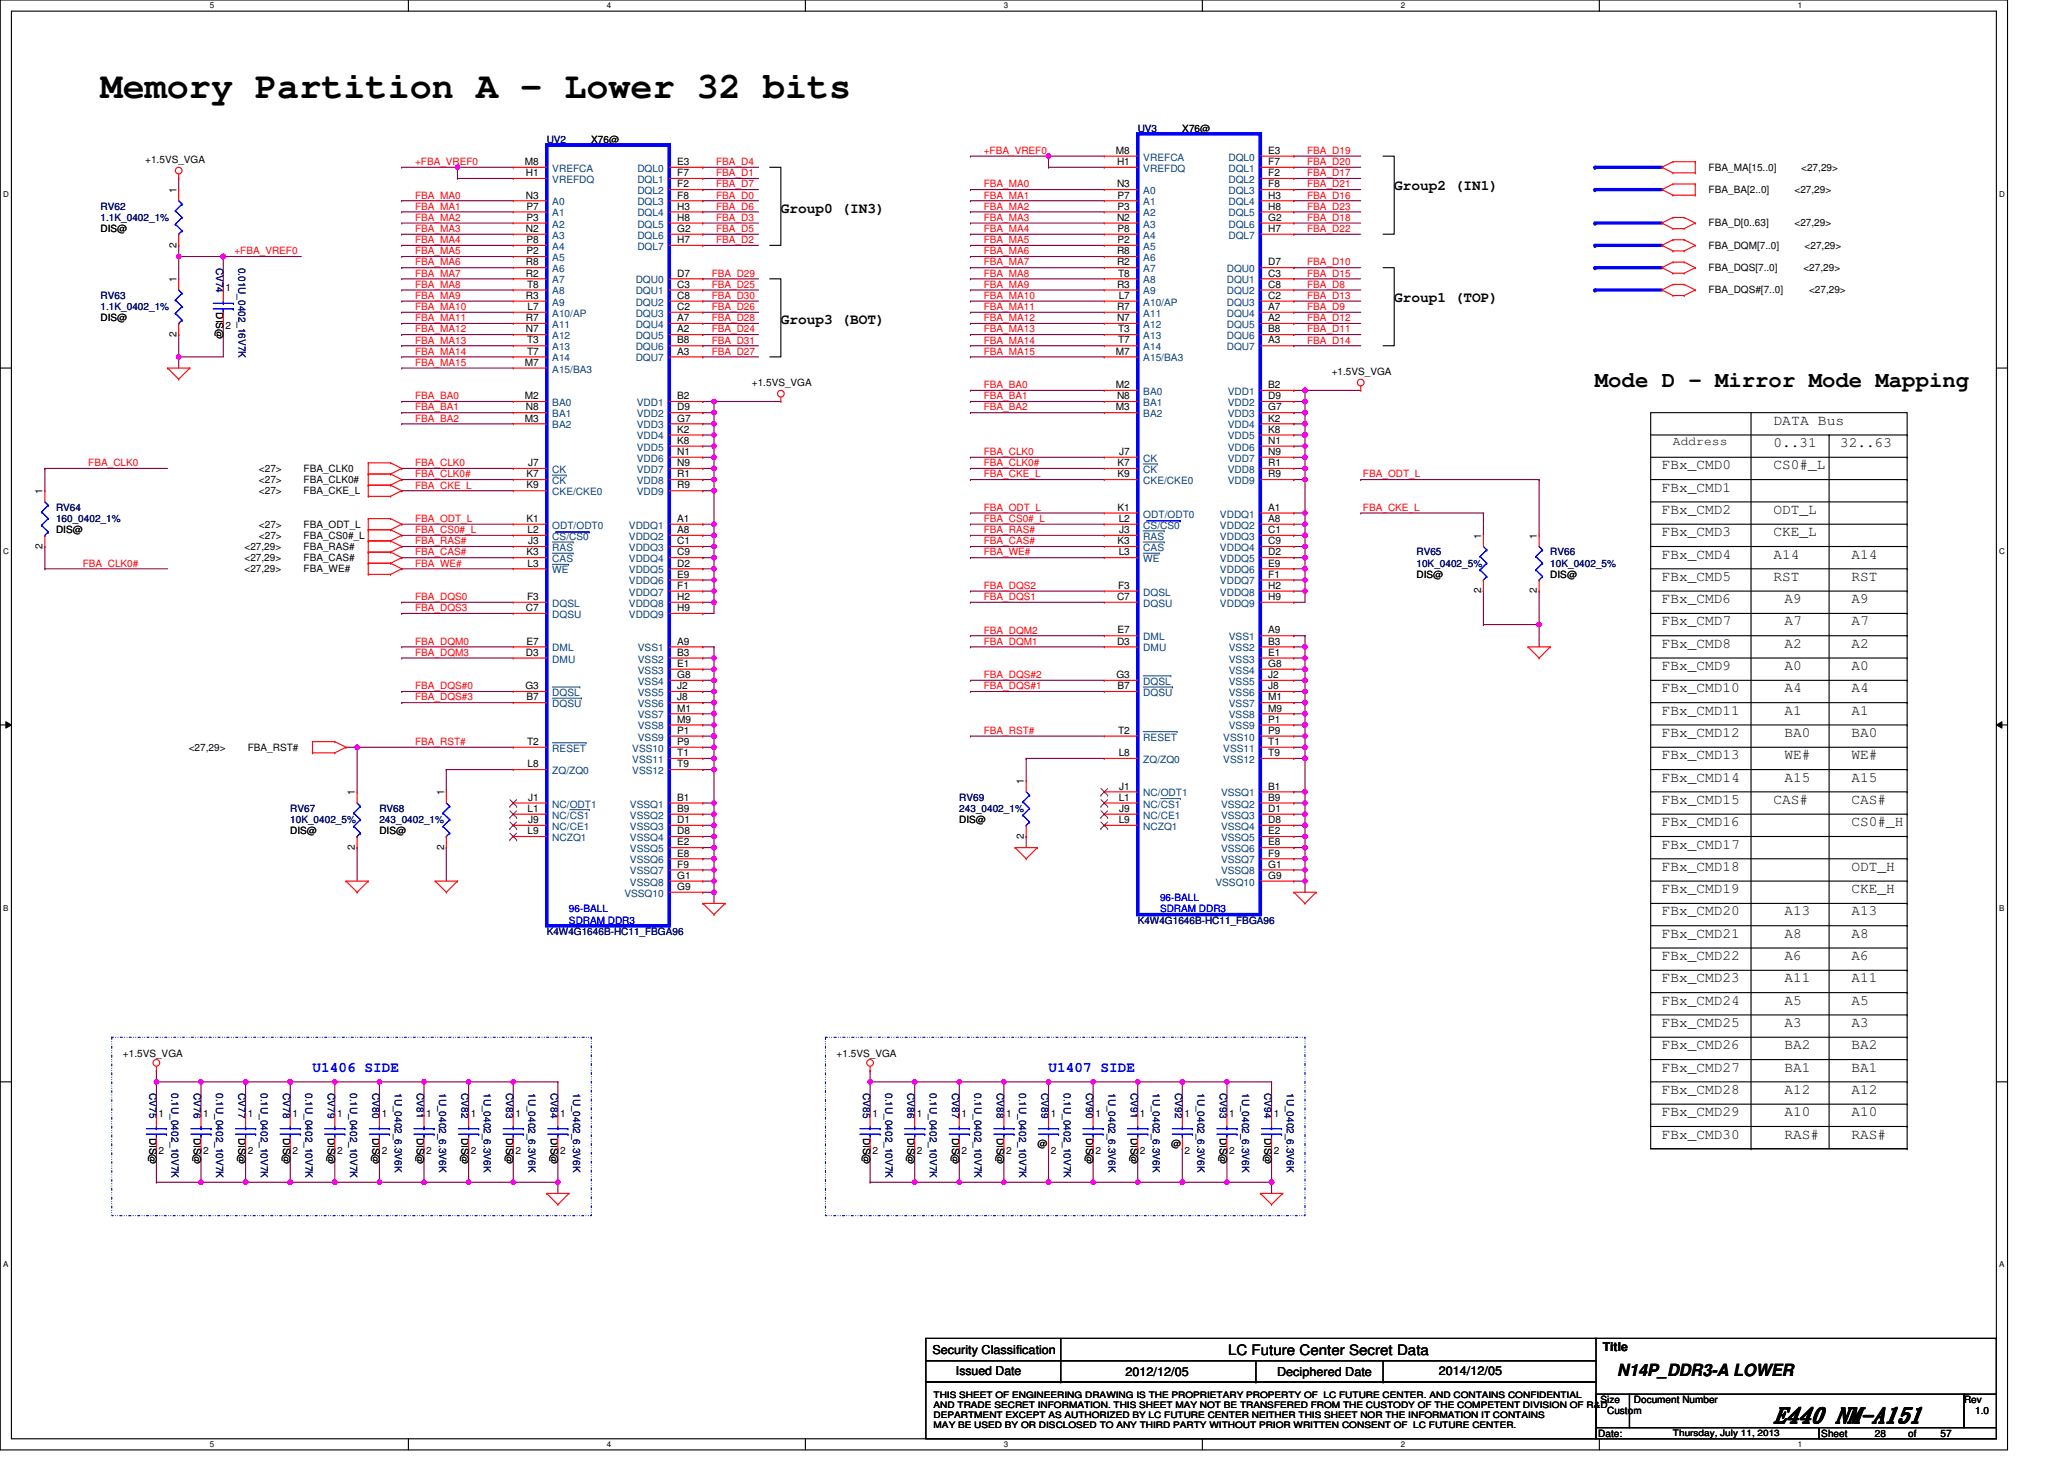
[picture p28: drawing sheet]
<svg xmlns="http://www.w3.org/2000/svg" width="297mm" height="210mm" viewBox="0 0 297 210" stroke-linecap="round" stroke-linejoin="round" font-family="sans-serif">
<defs><g id="words">
<text font-size="5.3" x="14.4" y="14">Memory Partition A - Lower 32 bits</text>
<text font-size="3.2" x="228.9" y="55.5">Mode D - Mirror Mode Mapping</text>
<text font-size="3" x="254.6" y="204.1">E440 NM-A151</text>
<text font-size="2.4" x="232.1" y="197.4">N14P_DDR3-A LOWER</text>
<g font-size="2.1">
<text x="200.1" y="27.3">Group2 (IN1)</text>
<text x="112.1" y="30.5">Group0 (IN3)</text>
<text x="112.1" y="46.5">Group3 (BOT)</text>
<text x="200.1" y="43.3">Group1 (TOP)</text>
<text x="254.5" y="64.1">0..31</text>
<text x="254.5" y="60.9">DATA Bus</text>
<text x="264.1" y="64.1">32..63</text>
<text x="238.5" y="67.3">FBx_CMD0</text>
<text x="238.5" y="70.5">FBx_CMD1</text>
<text x="254.5" y="67.3">CS0#_L</text>
<text x="238.5" y="73.7">FBx_CMD2</text>
<text x="238.5" y="76.9">FBx_CMD3</text>
<text x="254.5" y="76.9">CKE_L</text>
<text x="254.5" y="73.7">ODT_L</text>
<text x="238.5" y="80.1">FBx_CMD4</text>
<text x="238.5" y="83.3">FBx_CMD5</text>
<text x="254.5" y="80.1">A14</text>
<text x="254.5" y="83.3">RST</text>
<text x="265.7" y="83.3">RST</text>
<text x="265.7" y="80.1">A14</text>
<text x="238.5" y="86.5">FBx_CMD6</text>
<text x="238.5" y="89.7">FBx_CMD7</text>
<text x="256.1" y="89.7">A7</text>
<text x="256.1" y="86.5">A9</text>
<text x="265.7" y="86.5">A9</text>
<text x="265.7" y="89.7">A7</text>
<text x="238.5" y="92.9">FBx_CMD8</text>
<text x="256.1" y="92.9">A2</text>
<text x="265.7" y="92.9">A2</text>
<text x="238.5" y="96.1">FBx_CMD9</text>
<text x="238.5" y="99.3">FBx_CMD10</text>
<text x="256.1" y="96.1">A0</text>
<text x="256.1" y="99.3">A4</text>
<text x="265.7" y="96.1">A0</text>
<text x="265.7" y="99.3">A4</text>
<text x="238.5" y="102.5">FBx_CMD11</text>
<text x="238.5" y="105.7">FBx_CMD12</text>
<text x="256.1" y="105.7">BA0</text>
<text x="256.1" y="102.5">A1</text>
<text x="265.7" y="102.5">A1</text>
<text x="265.7" y="105.7">BA0</text>
<text x="238.5" y="108.9">FBx_CMD13</text>
<text x="238.5" y="112.1">FBx_CMD14</text>
<text x="256.1" y="112.1">A15</text>
<text x="256.1" y="108.9">WE#</text>
<text x="265.7" y="112.1">A15</text>
<text x="265.7" y="108.9">WE#</text>
<text x="238.5" y="115.3">FBx_CMD15</text>
<text x="238.5" y="118.5">FBx_CMD16</text>
<text x="254.5" y="115.3">CAS#</text>
<text x="265.7" y="115.3">CAS#</text>
<text x="265.7" y="118.5">CS0#_H</text>
<text x="238.5" y="121.7">FBx_CMD17</text>
<text x="238.5" y="124.9">FBx_CMD18</text>
<text x="265.7" y="124.9">ODT_H</text>
<text x="238.5" y="128.1">FBx_CMD19</text>
<text x="238.5" y="131.3">FBx_CMD20</text>
<text x="256.1" y="131.3">A13</text>
<text x="265.7" y="128.1">CKE_H</text>
<text x="265.7" y="131.3">A13</text>
<text x="238.5" y="134.5">FBx_CMD21</text>
<text x="238.5" y="137.7">FBx_CMD22</text>
<text x="256.1" y="134.5">A8</text>
<text x="256.1" y="137.7">A6</text>
<text x="265.7" y="134.5">A8</text>
<text x="265.7" y="137.7">A6</text>
<text x="238.5" y="140.9">FBx_CMD23</text>
<text x="256.1" y="140.9">A11</text>
<text x="265.7" y="140.9">A11</text>
<text x="238.5" y="144.1">FBx_CMD24</text>
<text x="238.5" y="147.3">FBx_CMD25</text>
<text x="256.1" y="144.1">A5</text>
<text x="256.1" y="147.3">A3</text>
<text x="265.7" y="147.3">A3</text>
<text x="265.7" y="144.1">A5</text>
<text x="238.5" y="150.5">FBx_CMD26</text>
<text x="238.5" y="153.7">FBx_CMD27</text>
<text x="256.1" y="153.7">BA1</text>
<text x="256.1" y="150.5">BA2</text>
<text x="265.7" y="153.7">BA1</text>
<text x="265.7" y="150.5">BA2</text>
<text x="238.5" y="160.1">FBx_CMD29</text>
<text x="238.5" y="156.9">FBx_CMD28</text>
<text x="256.1" y="160.1">A10</text>
<text x="256.1" y="156.9">A12</text>
<text x="265.7" y="156.9">A12</text>
<text x="265.7" y="160.1">A10</text>
<text x="238.5" y="163.3">FBx_CMD30</text>
<text x="256.1" y="163.3">RAS#</text>
<text x="265.7" y="163.3">RAS#</text>
<text x="176.2" y="194.4">LC Future Center Secret Data</text>
</g>
<g font-size="2.1" fill="#00f">
<text x="44.8" y="153.7">U1406 SIDE</text>
<text x="150.5" y="153.7">U1407 SIDE</text>
</g>
<g font-size="1.8">
<text x="240.1" y="63.9">Address</text>
<text x="133.8" y="194.3">Security Classification</text>
<text x="137.2" y="197.3">Issued Date</text>
<text x="161.5" y="197.5">2012/12/05</text>
<text x="183.3" y="197.5">Deciphered Date</text>
<text x="206.5" y="197.3">2014/12/05</text>
<text x="230" y="193.8">Title</text>
</g>
<g font-size="1.4">
<text x="20.8" y="23.4">+1.5VS_VGA</text>
<text x="75.3" y="23.7">M8</text>
<text x="84.8" y="20.5">X76@</text>
<text x="97.2" y="23.7">E3</text>
<text x="160.1" y="22.1">M8</text>
<text x="160.3" y="23.7">H1</text>
<text x="169.7" y="18.9">X76@</text>
<text x="182" y="22.1">E3</text>
<text x="182" y="23.7">F7</text>
<text x="25.3" y="27.7" transform="rotate(-90 25.3 27.7)">1</text>
<text x="75.5" y="28.5">N3</text>
<text x="75.5" y="25.3">H1</text>
<text x="97.2" y="25.3">F7</text>
<text x="97.2" y="26.9">F2</text>
<text x="97.2" y="28.5">F8</text>
<text x="160.3" y="26.9">N3</text>
<text x="160.4" y="28.5">P7</text>
<text x="182" y="25.3">F2</text>
<text x="182" y="26.9">F8</text>
<text x="182" y="28.5">H3</text>
<text x="245.2" y="24.5">FBA_MA[15..0]</text>
<text x="245.2" y="27.7">FBA_BA[2..0]</text>
<text x="257.5" y="27.7">&lt;27,29&gt;</text>
<text x="258.5" y="24.5">&lt;27,29&gt;</text>
<text x="14.4" y="33.3">DIS@</text>
<text x="25.3" y="35.5" transform="rotate(-90 25.3 35.5)">2</text>
<text x="75.5" y="33.3">N2</text>
<text x="75.6" y="31.7">P3</text>
<text x="75.6" y="34.9">P8</text>
<text x="75.6" y="30.1">P7</text>
<text x="97.2" y="30.1">H3</text>
<text x="97.2" y="31.7">H8</text>
<text x="97.2" y="33.3">G2</text>
<text x="97.2" y="34.9">H7</text>
<text x="160.3" y="31.7">N2</text>
<text x="160.4" y="30.1">P3</text>
<text x="160.4" y="33.3">P8</text>
<text x="160.4" y="34.9">P2</text>
<text x="182" y="30.1">H8</text>
<text x="182" y="31.7">G2</text>
<text x="182" y="33.3">H7</text>
<text x="245.2" y="32.5">FBA_D[0..63]</text>
<text x="245.2" y="35.7">FBA_DQM[7..0]</text>
<text x="257.5" y="32.5">&lt;27,29&gt;</text>
<text x="259" y="35.7">&lt;27,29&gt;</text>
<text x="25.3" y="40.5" transform="rotate(-90 25.3 40.5)">1</text>
<text x="32.4" y="41.8">1</text>
<text x="75.5" y="38.1">R8</text>
<text x="75.5" y="39.7">R2</text>
<text x="75.6" y="36.5">P2</text>
<text x="75.6" y="41.3">T8</text>
<text x="97.2" y="41.3">C3</text>
<text x="97.2" y="39.7">D7</text>
<text x="160.3" y="36.5">R8</text>
<text x="160.3" y="38.1">R2</text>
<text x="160.3" y="41.3">R3</text>
<text x="160.4" y="39.7">T8</text>
<text x="182" y="39.7">C3</text>
<text x="182" y="41.3">C8</text>
<text x="182" y="38.1">D7</text>
<text x="245.2" y="38.9">FBA_DQS[7..0]</text>
<text x="258.8" y="38.9">&lt;27,29&gt;</text>
<text x="14.4" y="46.1">DIS@</text>
<text x="31" y="44.8" transform="rotate(90 31 44.8)">DIS@</text>
<text x="32.4" y="47.2">2</text>
<text x="75.5" y="42.9">R3</text>
<text x="75.5" y="46.1">R7</text>
<text x="75.5" y="47.7">N7</text>
<text x="75.7" y="44.5">L7</text>
<text x="97.2" y="42.9">C8</text>
<text x="97.2" y="44.5">C2</text>
<text x="97.2" y="46.1">A7</text>
<text x="97.2" y="47.7">A2</text>
<text x="160.3" y="44.5">R7</text>
<text x="160.3" y="46.1">N7</text>
<text x="160.4" y="47.7">T3</text>
<text x="160.5" y="42.9">L7</text>
<text x="182" y="42.9">C2</text>
<text x="182" y="44.5">A7</text>
<text x="182" y="46.1">A2</text>
<text x="182" y="47.7">B8</text>
<text x="245.2" y="42.1">FBA_DQS#[7..0]</text>
<text x="259.6" y="42.1">&lt;27,29&gt;</text>
<text x="25.3" y="48.3" transform="rotate(-90 25.3 48.3)">2</text>
<text x="75.3" y="52.5">M7</text>
<text x="75.6" y="49.3">T3</text>
<text x="75.6" y="50.9">T7</text>
<text x="97.2" y="49.3">B8</text>
<text x="97.2" y="50.9">A3</text>
<text x="160.1" y="50.9">M7</text>
<text x="160.4" y="49.3">T7</text>
<text x="182" y="49.3">A3</text>
<text x="191.1" y="53.8">+1.5VS_VGA</text>
<text x="75.3" y="57.3">M2</text>
<text x="75.5" y="58.9">N8</text>
<text x="97.2" y="57.3">B2</text>
<text x="97.2" y="58.9">D9</text>
<text x="107.9" y="55.4">+1.5VS_VGA</text>
<text x="160.1" y="55.7">M2</text>
<text x="160.1" y="58.9">M3</text>
<text x="160.3" y="57.3">N8</text>
<text x="182" y="55.7">B2</text>
<text x="182" y="57.3">D9</text>
<text x="182" y="58.9">G7</text>
<text x="75.3" y="60.5">M3</text>
<text x="97.2" y="60.5">G7</text>
<text x="97.2" y="62.1">K2</text>
<text x="97.2" y="63.7">K8</text>
<text x="97.2" y="65.3">N1</text>
<text x="160.6" y="65.3">J7</text>
<text x="182" y="60.5">K2</text>
<text x="182" y="62.1">K8</text>
<text x="182" y="63.7">N1</text>
<text x="182" y="65.3">N9</text>
<text x="6.1" y="70.9" transform="rotate(-90 6.1 70.9)">1</text>
<text x="37.2" y="67.7">&lt;27&gt;</text>
<text x="37.2" y="69.3">&lt;27&gt;</text>
<text x="37.2" y="70.9">&lt;27&gt;</text>
<text x="43.6" y="67.7">FBA_CLK0</text>
<text x="43.6" y="69.3">FBA_CLK0#</text>
<text x="43.6" y="70.9">FBA_CKE_L</text>
<text x="75.6" y="70.1">K9</text>
<text x="75.6" y="68.5">K7</text>
<text x="75.8" y="66.9">J7</text>
<text x="97.2" y="66.9">N9</text>
<text x="97.2" y="68.5">R1</text>
<text x="97.2" y="70.1">R9</text>
<text x="160.4" y="68.5">K9</text>
<text x="160.4" y="66.9">K7</text>
<text x="182" y="66.9">R1</text>
<text x="182" y="68.5">R9</text>
<text x="8" y="76.5">DIS@</text>
<text x="37.2" y="75.7">&lt;27&gt;</text>
<text x="37.2" y="77.3">&lt;27&gt;</text>
<text x="43.6" y="75.7">FBA_ODT_L</text>
<text x="43.6" y="77.3">FBA_CS0#_L</text>
<text x="75.6" y="74.9">K1</text>
<text x="75.7" y="76.5">L2</text>
<text x="97.2" y="74.9">A1</text>
<text x="97.2" y="76.5">A8</text>
<text x="160.4" y="73.3">K1</text>
<text x="160.5" y="74.9">L2</text>
<text x="160.6" y="76.5">J3</text>
<text x="182" y="73.3">A1</text>
<text x="182" y="74.9">A8</text>
<text x="182" y="76.5">C1</text>
<text x="212.5" y="77.3" transform="rotate(-90 212.5 77.3)">1</text>
<text x="220.5" y="77.3" transform="rotate(-90 220.5 77.3)">1</text>
<text x="6.1" y="78.7" transform="rotate(-90 6.1 78.7)">2</text>
<text x="35.1" y="78.9">&lt;27,29&gt;</text>
<text x="35.1" y="80.5">&lt;27,29&gt;</text>
<text x="35.1" y="82.1">&lt;27,29&gt;</text>
<text x="43.6" y="78.9">FBA_RAS#</text>
<text x="43.6" y="80.5">FBA_CAS#</text>
<text x="43.6" y="82.1">FBA_WE#</text>
<text x="75.6" y="79.7">K3</text>
<text x="75.7" y="81.3">L3</text>
<text x="75.8" y="78.1">J3</text>
<text x="97.2" y="78.1">C1</text>
<text x="97.2" y="79.7">C9</text>
<text x="97.2" y="82.9">E9</text>
<text x="97.2" y="81.3">D2</text>
<text x="160.4" y="78.1">K3</text>
<text x="160.5" y="79.7">L3</text>
<text x="182" y="78.1">C9</text>
<text x="182" y="81.3">E9</text>
<text x="182" y="82.9">F1</text>
<text x="182" y="79.7">D2</text>
<text x="203.3" y="82.9">DIS@</text>
<text x="222.5" y="82.9">DIS@</text>
<text x="75.5" y="87.7">C7</text>
<text x="75.6" y="86.1">F3</text>
<text x="97.2" y="84.5">F1</text>
<text x="97.2" y="86.1">H2</text>
<text x="97.2" y="87.7">H9</text>
<text x="160.3" y="86.1">C7</text>
<text x="160.4" y="84.5">F3</text>
<text x="182" y="84.5">H2</text>
<text x="182" y="86.1">H9</text>
<text x="212.5" y="85.1" transform="rotate(-90 212.5 85.1)">2</text>
<text x="220.5" y="85.1" transform="rotate(-90 220.5 85.1)">2</text>
<text x="75.5" y="94.1">D3</text>
<text x="75.6" y="92.5">E7</text>
<text x="97.2" y="92.5">A9</text>
<text x="97.2" y="95.7">E1</text>
<text x="97.2" y="94.1">B3</text>
<text x="160.3" y="92.5">D3</text>
<text x="160.4" y="90.9">E7</text>
<text x="182" y="90.9">A9</text>
<text x="182" y="94.1">E1</text>
<text x="182" y="92.5">B3</text>
<text x="182" y="95.7">G8</text>
<text x="75.4" y="98.9">G3</text>
<text x="75.6" y="100.5">B7</text>
<text x="97.2" y="97.3">G8</text>
<text x="97.2" y="98.9">J2</text>
<text x="97.2" y="100.5">J8</text>
<text x="160.2" y="97.3">G3</text>
<text x="160.4" y="98.9">B7</text>
<text x="182" y="97.3">J2</text>
<text x="182" y="98.9">J8</text>
<text x="182" y="100.5">M1</text>
<text x="27.1" y="107.7">&lt;27,29&gt;</text>
<text x="35.6" y="107.7">FBA_RST#</text>
<text x="75.6" y="106.9">T2</text>
<text x="97.2" y="102.1">M1</text>
<text x="97.2" y="103.7">M9</text>
<text x="97.2" y="105.3">P1</text>
<text x="97.2" y="106.9">P9</text>
<text x="160.4" y="105.3">T2</text>
<text x="182" y="102.1">M9</text>
<text x="182" y="103.7">P1</text>
<text x="182" y="105.3">P9</text>
<text x="182" y="106.9">T1</text>
<text x="75.7" y="110.1">L8</text>
<text x="97.2" y="108.5">T1</text>
<text x="97.2" y="110.1">T9</text>
<text x="146.9" y="112.5" transform="rotate(-90 146.9 112.5)">1</text>
<text x="160.5" y="108.5">L8</text>
<text x="160.6" y="113.3">J1</text>
<text x="182" y="113.3">B1</text>
<text x="182" y="108.5">T9</text>
<text x="41.6" y="119.7">DIS@</text>
<text x="50.9" y="114.1" transform="rotate(-90 50.9 114.1)">1</text>
<text x="54.4" y="119.7">DIS@</text>
<text x="63.7" y="114.1" transform="rotate(-90 63.7 114.1)">1</text>
<text x="75.7" y="116.5">L1</text>
<text x="75.7" y="119.7">L9</text>
<text x="75.8" y="114.9">J1</text>
<text x="75.8" y="118.1">J9</text>
<text x="97.2" y="118.1">D1</text>
<text x="97.2" y="114.9">B1</text>
<text x="97.2" y="116.5">B9</text>
<text x="97.2" y="119.7">D8</text>
<text x="137.7" y="118.1">DIS@</text>
<text x="160.5" y="114.9">L1</text>
<text x="160.5" y="118.1">L9</text>
<text x="160.6" y="116.5">J9</text>
<text x="182" y="116.5">D1</text>
<text x="182" y="114.9">B9</text>
<text x="182" y="118.1">D8</text>
<text x="182" y="119.7">E2</text>
<text x="50.9" y="121.9" transform="rotate(-90 50.9 121.9)">2</text>
<text x="63.7" y="121.9" transform="rotate(-90 63.7 121.9)">2</text>
<text x="97.2" y="121.3">E2</text>
<text x="97.2" y="122.9">E8</text>
<text x="97.2" y="124.5">F9</text>
<text x="146.9" y="120.3" transform="rotate(-90 146.9 120.3)">2</text>
<text x="182" y="121.3">E8</text>
<text x="182" y="122.9">F9</text>
<text x="182" y="124.5">G1</text>
<text x="97.2" y="126.1">G1</text>
<text x="97.2" y="127.7">G9</text>
<text x="182" y="126.1">G9</text>
<text x="17.6" y="151.7">+1.5VS_VGA</text>
<text x="120.1" y="151.7">+1.5VS_VGA</text>
<text x="22.8" y="160.2">1</text>
<text x="29.2" y="160.2">1</text>
<text x="35.6" y="160.2">1</text>
<text x="42" y="160.2">1</text>
<text x="48.4" y="160.2">1</text>
<text x="54.8" y="160.2">1</text>
<text x="61.2" y="160.2">1</text>
<text x="67.6" y="160.2">1</text>
<text x="74" y="160.2">1</text>
<text x="80.4" y="160.2">1</text>
<text x="125.2" y="160.2">1</text>
<text x="131.6" y="160.2">1</text>
<text x="138" y="160.2">1</text>
<text x="144.4" y="160.2">1</text>
<text x="150.8" y="160.2">1</text>
<text x="157.2" y="160.2">1</text>
<text x="163.6" y="160.2">1</text>
<text x="170" y="160.2">1</text>
<text x="176.4" y="160.2">1</text>
<text x="182.8" y="160.2">1</text>
<text x="21.4" y="163.2" transform="rotate(90 21.4 163.2)">DIS@</text>
<text x="22.8" y="165.6">2</text>
<text x="27.8" y="163.2" transform="rotate(90 27.8 163.2)">DIS@</text>
<text x="29.2" y="165.6">2</text>
<text x="34.2" y="163.2" transform="rotate(90 34.2 163.2)">DIS@</text>
<text x="35.6" y="165.6">2</text>
<text x="40.6" y="163.2" transform="rotate(90 40.6 163.2)">DIS@</text>
<text x="42" y="165.6">2</text>
<text x="47" y="163.2" transform="rotate(90 47 163.2)">DIS@</text>
<text x="48.4" y="165.6">2</text>
<text x="53.4" y="163.2" transform="rotate(90 53.4 163.2)">DIS@</text>
<text x="54.8" y="165.6">2</text>
<text x="59.8" y="163.2" transform="rotate(90 59.8 163.2)">DIS@</text>
<text x="61.2" y="165.6">2</text>
<text x="66.2" y="163.2" transform="rotate(90 66.2 163.2)">DIS@</text>
<text x="67.6" y="165.6">2</text>
<text x="72.6" y="163.2" transform="rotate(90 72.6 163.2)">DIS@</text>
<text x="74" y="165.6">2</text>
<text x="79" y="163.2" transform="rotate(90 79 163.2)">DIS@</text>
<text x="80.4" y="165.6">2</text>
<text x="123.8" y="163.2" transform="rotate(90 123.8 163.2)">DIS@</text>
<text x="125.2" y="165.6">2</text>
<text x="130.2" y="163.2" transform="rotate(90 130.2 163.2)">DIS@</text>
<text x="131.6" y="165.6">2</text>
<text x="136.6" y="163.2" transform="rotate(90 136.6 163.2)">DIS@</text>
<text x="138" y="165.6">2</text>
<text x="143" y="163.2" transform="rotate(90 143 163.2)">DIS@</text>
<text x="144.4" y="165.6">2</text>
<text x="148.9" y="164.5">@</text>
<text x="150.8" y="165.6">2</text>
<text x="155.8" y="163.2" transform="rotate(90 155.8 163.2)">DIS@</text>
<text x="157.2" y="165.6">2</text>
<text x="162.2" y="163.2" transform="rotate(90 162.2 163.2)">DIS@</text>
<text x="163.6" y="165.6">2</text>
<text x="168.1" y="164.5">@</text>
<text x="170" y="165.6">2</text>
<text x="175.1" y="163.2" transform="rotate(90 175.1 163.2)">DIS@</text>
<text x="176.4" y="165.6">2</text>
<text x="181.5" y="163.2" transform="rotate(90 181.5 163.2)">DIS@</text>
<text x="182.8" y="165.6">2</text>
<text x="229.7" y="201.3">Size</text>
<text x="230.6" y="202.9">Custom</text>
<text x="234.5" y="201.3">Document Number</text>
<text x="281.8" y="201.3">Rev</text>
<text x="283.4" y="202.9">1.0</text>
<text x="229.4" y="206.1">Date:</text>
<text x="261.4" y="206.1">Sheet</text>
<text x="269" y="206.1">28</text>
<text x="273.8" y="206.1">of</text>
<text x="278.5" y="206.1">57</text>
</g>
<g font-size="1.4" fill="#f00">
<text x="59.6" y="23.7">+FBA_VREF0</text>
<text x="102.8" y="23.7">FBA_D4</text>
<text x="141.2" y="22.1">+FBA_VREF0</text>
<text x="187.6" y="22.1">FBA_D19</text>
<text x="187.6" y="23.7">FBA_D20</text>
<text x="59.6" y="28.5">FBA_MA0</text>
<text x="102.8" y="26.9">FBA_D7</text>
<text x="102.8" y="25.3">FBA_D1</text>
<text x="102.8" y="28.5">FBA_D0</text>
<text x="141.2" y="26.9">FBA_MA0</text>
<text x="141.2" y="28.5">FBA_MA1</text>
<text x="187.6" y="28.5">FBA_D16</text>
<text x="187.6" y="26.9">FBA_D21</text>
<text x="187.6" y="25.3">FBA_D17</text>
<text x="59.6" y="34.9">FBA_MA4</text>
<text x="59.6" y="30.1">FBA_MA1</text>
<text x="59.6" y="31.7">FBA_MA2</text>
<text x="59.6" y="33.3">FBA_MA3</text>
<text x="102.8" y="34.9">FBA_D2</text>
<text x="102.8" y="33.3">FBA_D5</text>
<text x="102.8" y="30.1">FBA_D6</text>
<text x="102.8" y="31.7">FBA_D3</text>
<text x="141.2" y="34.9">FBA_MA5</text>
<text x="141.2" y="30.1">FBA_MA2</text>
<text x="141.2" y="31.7">FBA_MA3</text>
<text x="141.2" y="33.3">FBA_MA4</text>
<text x="187.6" y="31.7">FBA_D18</text>
<text x="187.6" y="30.1">FBA_D23</text>
<text x="187.6" y="33.3">FBA_D22</text>
<text x="33.6" y="36.5">+FBA_VREF0</text>
<text x="59.6" y="36.5">FBA_MA5</text>
<text x="59.6" y="38.1">FBA_MA6</text>
<text x="59.6" y="39.7">FBA_MA7</text>
<text x="59.6" y="41.3">FBA_MA8</text>
<text x="102.1" y="41.3">FBA_D25</text>
<text x="102.1" y="39.7">FBA_D29</text>
<text x="141.2" y="36.5">FBA_MA6</text>
<text x="141.2" y="38.1">FBA_MA7</text>
<text x="141.2" y="39.7">FBA_MA8</text>
<text x="141.2" y="41.3">FBA_MA9</text>
<text x="187.6" y="38.1">FBA_D10</text>
<text x="187.6" y="41.3">FBA_D8</text>
<text x="187.6" y="39.7">FBA_D15</text>
<text x="59.6" y="42.9">FBA_MA9</text>
<text x="59.6" y="44.5">FBA_MA10</text>
<text x="59.6" y="46.1">FBA_MA11</text>
<text x="59.6" y="47.7">FBA_MA12</text>
<text x="102.1" y="46.1">FBA_D28</text>
<text x="102.1" y="44.5">FBA_D26</text>
<text x="102.1" y="42.9">FBA_D30</text>
<text x="102.1" y="47.7">FBA_D24</text>
<text x="141.2" y="46.1">FBA_MA12</text>
<text x="141.2" y="47.7">FBA_MA13</text>
<text x="141.2" y="42.9">FBA_MA10</text>
<text x="141.2" y="44.5">FBA_MA11</text>
<text x="187.6" y="42.9">FBA_D13</text>
<text x="187.6" y="47.7">FBA_D11</text>
<text x="187.6" y="44.5">FBA_D9</text>
<text x="187.6" y="46.1">FBA_D12</text>
<text x="59.6" y="52.5">FBA_MA15</text>
<text x="59.6" y="49.3">FBA_MA13</text>
<text x="59.6" y="50.9">FBA_MA14</text>
<text x="102.1" y="50.9">FBA_D27</text>
<text x="102.1" y="49.3">FBA_D31</text>
<text x="141.2" y="49.3">FBA_MA14</text>
<text x="141.2" y="50.9">FBA_MA15</text>
<text x="187.6" y="49.3">FBA_D14</text>
<text x="59.6" y="57.3">FBA_BA0</text>
<text x="59.6" y="58.9">FBA_BA1</text>
<text x="141.2" y="58.9">FBA_BA2</text>
<text x="141.2" y="57.3">FBA_BA1</text>
<text x="141.2" y="55.7">FBA_BA0</text>
<text x="59.6" y="60.5">FBA_BA2</text>
<text x="141.2" y="65.3">FBA_CLK0</text>
<text x="12.7" y="66.9">FBA_CLK0</text>
<text x="59.6" y="68.5">FBA_CLK0#</text>
<text x="59.6" y="66.9">FBA_CLK0</text>
<text x="59.6" y="70.1">FBA_CKE_L</text>
<text x="141.2" y="68.5">FBA_CKE_L</text>
<text x="141.2" y="66.9">FBA_CLK0#</text>
<text x="195.6" y="68.5">FBA_ODT_L</text>
<text x="59.6" y="74.9">FBA_ODT_L</text>
<text x="59.6" y="76.5">FBA_CS0#_L</text>
<text x="141.2" y="73.3">FBA_ODT_L</text>
<text x="141.2" y="74.9">FBA_CS0#_L</text>
<text x="141.2" y="76.5">FBA_RAS#</text>
<text x="195.6" y="73.3">FBA_CKE_L</text>
<text x="11.9" y="81.3">FBA_CLK0#</text>
<text x="59.6" y="79.7">FBA_CAS#</text>
<text x="59.6" y="81.3">FBA_WE#</text>
<text x="59.6" y="78.1">FBA_RAS#</text>
<text x="141.2" y="78.1">FBA_CAS#</text>
<text x="141.2" y="79.7">FBA_WE#</text>
<text x="59.6" y="87.7">FBA_DQS3</text>
<text x="59.6" y="86.1">FBA_DQS0</text>
<text x="141.2" y="84.5">FBA_DQS2</text>
<text x="141.2" y="86.1">FBA_DQS1</text>
<text x="59.6" y="94.1">FBA_DQM3</text>
<text x="59.6" y="92.5">FBA_DQM0</text>
<text x="141.2" y="90.9">FBA_DQM2</text>
<text x="141.2" y="92.5">FBA_DQM1</text>
<text x="59.6" y="100.5">FBA_DQS#3</text>
<text x="59.6" y="98.9">FBA_DQS#0</text>
<text x="141.2" y="98.9">FBA_DQS#1</text>
<text x="141.2" y="97.3">FBA_DQS#2</text>
<text x="59.6" y="106.9">FBA_RST#</text>
<text x="141.2" y="105.3">FBA_RST#</text>
</g>
<g font-size="1.4" fill="#000080">
<text x="78.4" y="20.5">UV2</text>
<text x="163.3" y="18.9">UV3</text>
<text x="14.4" y="30.1">RV62</text>
<text x="14.4" y="31.7">1.1K_0402_1%</text>
<text x="31" y="38.4" transform="rotate(90 31 38.4)">CV74</text>
<text x="34.2" y="38.4" transform="rotate(90 34.2 38.4)">0.01U_0402_16V7K</text>
<text x="14.4" y="42.9">RV63</text>
<text x="14.4" y="44.5">1.1K_0402_1%</text>
<text x="8" y="73.3">RV64</text>
<text x="8" y="74.9">160_0402_1%</text>
<text x="203.3" y="79.7">RV65</text>
<text x="203.3" y="81.3">10K_0402_5%</text>
<text x="222.5" y="79.7">RV66</text>
<text x="222.5" y="81.3">10K_0402_5%</text>
<text x="41.6" y="116.5">RV67</text>
<text x="41.6" y="118.1">10K_0402_5%</text>
<text x="54.4" y="116.5">RV68</text>
<text x="54.4" y="118.1">243_0402_1%</text>
<text x="137.7" y="114.9">RV69</text>
<text x="137.7" y="116.5">243_0402_1%</text>
<text x="78.4" y="134.1">K4W4G1646B-HC11_FBGA96</text>
<text x="163.3" y="132.5">K4W4G1646B-HC11_FBGA96</text>
<text x="21.4" y="156.8" transform="rotate(90 21.4 156.8)">CV75</text>
<text x="24.6" y="156.8" transform="rotate(90 24.6 156.8)">0.1U_0402_10V7K</text>
<text x="27.8" y="156.8" transform="rotate(90 27.8 156.8)">CV76</text>
<text x="31" y="156.8" transform="rotate(90 31 156.8)">0.1U_0402_10V7K</text>
<text x="34.2" y="156.8" transform="rotate(90 34.2 156.8)">CV77</text>
<text x="37.4" y="156.8" transform="rotate(90 37.4 156.8)">0.1U_0402_10V7K</text>
<text x="40.6" y="156.8" transform="rotate(90 40.6 156.8)">CV78</text>
<text x="43.8" y="156.8" transform="rotate(90 43.8 156.8)">0.1U_0402_10V7K</text>
<text x="47" y="156.8" transform="rotate(90 47 156.8)">CV79</text>
<text x="50.2" y="156.8" transform="rotate(90 50.2 156.8)">0.1U_0402_10V7K</text>
<text x="53.4" y="156.8" transform="rotate(90 53.4 156.8)">CV80</text>
<text x="56.6" y="156.8" transform="rotate(90 56.6 156.8)">1U_0402_6.3V6K</text>
<text x="59.8" y="156.8" transform="rotate(90 59.8 156.8)">CV81</text>
<text x="63" y="156.8" transform="rotate(90 63 156.8)">1U_0402_6.3V6K</text>
<text x="66.2" y="156.8" transform="rotate(90 66.2 156.8)">CV82</text>
<text x="69.4" y="156.8" transform="rotate(90 69.4 156.8)">1U_0402_6.3V6K</text>
<text x="72.6" y="156.8" transform="rotate(90 72.6 156.8)">CV83</text>
<text x="75.8" y="156.8" transform="rotate(90 75.8 156.8)">1U_0402_6.3V6K</text>
<text x="79" y="156.8" transform="rotate(90 79 156.8)">CV84</text>
<text x="82.2" y="156.8" transform="rotate(90 82.2 156.8)">1U_0402_6.3V6K</text>
<text x="123.8" y="156.8" transform="rotate(90 123.8 156.8)">CV85</text>
<text x="127" y="156.8" transform="rotate(90 127 156.8)">0.1U_0402_10V7K</text>
<text x="130.2" y="156.8" transform="rotate(90 130.2 156.8)">CV86</text>
<text x="133.4" y="156.8" transform="rotate(90 133.4 156.8)">0.1U_0402_10V7K</text>
<text x="136.6" y="156.8" transform="rotate(90 136.6 156.8)">CV87</text>
<text x="139.8" y="156.8" transform="rotate(90 139.8 156.8)">0.1U_0402_10V7K</text>
<text x="143" y="156.8" transform="rotate(90 143 156.8)">CV88</text>
<text x="146.2" y="156.8" transform="rotate(90 146.2 156.8)">0.1U_0402_10V7K</text>
<text x="149.4" y="156.8" transform="rotate(90 149.4 156.8)">CV89</text>
<text x="152.6" y="156.8" transform="rotate(90 152.6 156.8)">0.1U_0402_10V7K</text>
<text x="155.8" y="156.8" transform="rotate(90 155.8 156.8)">CV90</text>
<text x="159" y="156.8" transform="rotate(90 159 156.8)">1U_0402_6.3V6K</text>
<text x="162.2" y="156.8" transform="rotate(90 162.2 156.8)">CV91</text>
<text x="165.5" y="156.8" transform="rotate(90 165.5 156.8)">1U_0402_6.3V6K</text>
<text x="168.7" y="156.8" transform="rotate(90 168.7 156.8)">CV92</text>
<text x="171.9" y="156.8" transform="rotate(90 171.9 156.8)">1U_0402_6.3V6K</text>
<text x="175.1" y="156.8" transform="rotate(90 175.1 156.8)">CV93</text>
<text x="178.3" y="156.8" transform="rotate(90 178.3 156.8)">1U_0402_6.3V6K</text>
<text x="181.5" y="156.8" transform="rotate(90 181.5 156.8)">CV94</text>
<text x="184.7" y="156.8" transform="rotate(90 184.7 156.8)">1U_0402_6.3V6K</text>
</g>
<g font-size="1.4" fill="#004080">
<text x="164.1" y="23.1">VREFCA</text>
<text x="176.3" y="23.1">DQL0</text>
<text x="79.2" y="24.7">VREFCA</text>
<text x="79.2" y="29.5">A0</text>
<text x="79.2" y="26.3">VREFDQ</text>
<text x="91.5" y="24.7">DQL0</text>
<text x="91.5" y="26.3">DQL1</text>
<text x="91.5" y="27.9">DQL2</text>
<text x="91.5" y="29.5">DQL3</text>
<text x="164.1" y="27.9">A0</text>
<text x="164.1" y="29.5">A1</text>
<text x="164.1" y="24.7">VREFDQ</text>
<text x="176.3" y="24.7">DQL1</text>
<text x="176.3" y="26.3">DQL2</text>
<text x="176.3" y="27.9">DQL3</text>
<text x="176.3" y="29.5">DQL4</text>
<text x="79.2" y="32.7">A2</text>
<text x="79.2" y="34.3">A3</text>
<text x="79.2" y="35.9">A4</text>
<text x="79.2" y="31.1">A1</text>
<text x="91.5" y="31.1">DQL4</text>
<text x="91.5" y="32.7">DQL5</text>
<text x="91.5" y="34.3">DQL6</text>
<text x="91.5" y="35.9">DQL7</text>
<text x="164.1" y="31.1">A2</text>
<text x="164.1" y="32.7">A3</text>
<text x="164.1" y="34.3">A4</text>
<text x="164.1" y="35.9">A5</text>
<text x="176.3" y="31.1">DQL5</text>
<text x="176.3" y="32.7">DQL6</text>
<text x="176.3" y="34.3">DQL7</text>
<text x="79.2" y="37.5">A5</text>
<text x="79.2" y="39.1">A6</text>
<text x="79.2" y="40.7">A7</text>
<text x="91.2" y="40.7">DQU0</text>
<text x="164.1" y="37.5">A6</text>
<text x="164.1" y="39.1">A7</text>
<text x="164.1" y="40.7">A8</text>
<text x="176" y="40.7">DQU1</text>
<text x="176" y="39.1">DQU0</text>
<text x="79.2" y="42.3">A8</text>
<text x="79.2" y="43.9">A9</text>
<text x="79.2" y="45.5">A10/AP</text>
<text x="79.2" y="47.1">A11</text>
<text x="91.2" y="42.3">DQU1</text>
<text x="91.2" y="43.9">DQU2</text>
<text x="91.2" y="45.5">DQU3</text>
<text x="91.2" y="47.1">DQU4</text>
<text x="164.1" y="42.3">A9</text>
<text x="164.1" y="43.9">A10/AP</text>
<text x="164.1" y="45.5">A11</text>
<text x="164.1" y="47.1">A12</text>
<text x="176" y="42.3">DQU2</text>
<text x="176" y="43.9">DQU3</text>
<text x="176" y="45.5">DQU4</text>
<text x="176" y="47.1">DQU5</text>
<text x="79.2" y="48.7">A12</text>
<text x="79.2" y="50.3">A13</text>
<text x="79.2" y="51.9">A14</text>
<text x="79.2" y="53.5">A15/BA3</text>
<text x="91.2" y="48.7">DQU5</text>
<text x="91.2" y="50.3">DQU6</text>
<text x="91.2" y="51.9">DQU7</text>
<text x="164.1" y="48.7">A13</text>
<text x="164.1" y="50.3">A14</text>
<text x="164.1" y="51.9">A15/BA3</text>
<text x="176" y="48.7">DQU6</text>
<text x="176" y="50.3">DQU7</text>
<text x="79.2" y="58.3">BA0</text>
<text x="79.2" y="59.9">BA1</text>
<text x="91.4" y="58.3">VDD1</text>
<text x="91.4" y="59.9">VDD2</text>
<text x="164.1" y="56.7">BA0</text>
<text x="164.1" y="58.3">BA1</text>
<text x="164.1" y="59.9">BA2</text>
<text x="176.2" y="56.7">VDD1</text>
<text x="176.2" y="58.3">VDD2</text>
<text x="176.2" y="59.9">VDD3</text>
<text x="79.2" y="61.5">BA2</text>
<text x="91.4" y="61.5">VDD3</text>
<text x="91.4" y="63.1">VDD4</text>
<text x="91.4" y="64.7">VDD5</text>
<text x="176.2" y="61.5">VDD4</text>
<text x="176.2" y="63.1">VDD5</text>
<text x="176.2" y="64.7">VDD6</text>
<text x="79.2" y="71.1">CKE/CKE0</text>
<text x="79.2" y="67.9">CK</text>
<text x="79.2" y="69.5">CK</text>
<text x="91.4" y="66.3">VDD6</text>
<text x="91.4" y="67.9">VDD7</text>
<text x="91.4" y="69.5">VDD8</text>
<text x="91.4" y="71.1">VDD9</text>
<text x="164.1" y="69.5">CKE/CKE0</text>
<text x="164.1" y="66.3">CK</text>
<text x="164.1" y="67.9">CK</text>
<text x="176.2" y="66.3">VDD7</text>
<text x="176.2" y="67.9">VDD8</text>
<text x="176.2" y="69.5">VDD9</text>
<text x="79.2" y="77.5">CS/CS0</text>
<text x="79.2" y="75.9">ODT/ODT0</text>
<text x="90.2" y="75.9">VDDQ1</text>
<text x="90.2" y="77.5">VDDQ2</text>
<text x="164.1" y="77.5">RAS</text>
<text x="164.1" y="75.9">CS/CS0</text>
<text x="164.1" y="74.3">ODT/ODT0</text>
<text x="175.1" y="74.3">VDDQ1</text>
<text x="175.1" y="75.9">VDDQ2</text>
<text x="175.1" y="77.5">VDDQ3</text>
<text x="79.2" y="82.3">WE</text>
<text x="79.2" y="79.1">RAS</text>
<text x="79.2" y="80.7">CAS</text>
<text x="90.2" y="79.1">VDDQ3</text>
<text x="90.2" y="80.7">VDDQ4</text>
<text x="90.2" y="83.9">VDDQ6</text>
<text x="90.2" y="82.3">VDDQ5</text>
<text x="164.1" y="80.7">WE</text>
<text x="164.1" y="79.1">CAS</text>
<text x="175.1" y="79.1">VDDQ4</text>
<text x="175.1" y="82.3">VDDQ6</text>
<text x="175.1" y="83.9">VDDQ7</text>
<text x="175.1" y="80.7">VDDQ5</text>
<text x="79.2" y="87.1">DQSL</text>
<text x="79.2" y="88.7">DQSU</text>
<text x="90.2" y="85.5">VDDQ7</text>
<text x="90.2" y="87.1">VDDQ8</text>
<text x="90.2" y="88.7">VDDQ9</text>
<text x="164.1" y="85.5">DQSL</text>
<text x="164.1" y="87.1">DQSU</text>
<text x="175.1" y="85.5">VDDQ8</text>
<text x="175.1" y="87.1">VDDQ9</text>
<text x="79.2" y="95.1">DMU</text>
<text x="79.2" y="93.5">DML</text>
<text x="91.5" y="93.5">VSS1</text>
<text x="91.5" y="95.1">VSS2</text>
<text x="164.1" y="93.5">DMU</text>
<text x="164.1" y="91.9">DML</text>
<text x="176.3" y="91.9">VSS1</text>
<text x="176.3" y="95.1">VSS3</text>
<text x="176.3" y="93.5">VSS2</text>
<text x="79.2" y="101.5">DQSU</text>
<text x="79.2" y="99.9">DQSL</text>
<text x="91.5" y="96.7">VSS3</text>
<text x="91.5" y="98.3">VSS4</text>
<text x="91.5" y="99.9">VSS5</text>
<text x="91.5" y="101.5">VSS6</text>
<text x="164.1" y="99.9">DQSU</text>
<text x="164.1" y="98.3">DQSL</text>
<text x="176.3" y="96.7">VSS4</text>
<text x="176.3" y="98.3">VSS5</text>
<text x="176.3" y="99.9">VSS6</text>
<text x="176.3" y="101.5">VSS7</text>
<text x="79.2" y="107.9">RESET</text>
<text x="90.7" y="107.9">VSS10</text>
<text x="91.5" y="103.1">VSS7</text>
<text x="91.5" y="104.7">VSS8</text>
<text x="91.5" y="106.3">VSS9</text>
<text x="164.1" y="106.3">RESET</text>
<text x="175.5" y="106.3">VSS10</text>
<text x="175.5" y="107.9">VSS11</text>
<text x="176.3" y="103.1">VSS8</text>
<text x="176.3" y="104.7">VSS9</text>
<text x="79.2" y="111.1">ZQ/ZQ0</text>
<text x="90.7" y="109.5">VSS11</text>
<text x="90.7" y="111.1">VSS12</text>
<text x="164.1" y="109.5">ZQ/ZQ0</text>
<text x="175.5" y="109.5">VSS12</text>
<text x="79.2" y="115.9">NC/ODT1</text>
<text x="79.2" y="117.5">NC/CS1</text>
<text x="79.2" y="119.1">NC/CE1</text>
<text x="90.4" y="119.1">VSSQ3</text>
<text x="90.4" y="115.9">VSSQ1</text>
<text x="90.4" y="117.5">VSSQ2</text>
<text x="164.1" y="114.3">NC/ODT1</text>
<text x="164.1" y="115.9">NC/CS1</text>
<text x="164.1" y="117.5">NC/CE1</text>
<text x="164.1" y="119.1">NCZQ1</text>
<text x="175.2" y="117.5">VSSQ3</text>
<text x="175.2" y="114.3">VSSQ1</text>
<text x="175.2" y="115.9">VSSQ2</text>
<text x="175.2" y="119.1">VSSQ4</text>
<text x="79.2" y="120.7">NCZQ1</text>
<text x="90.4" y="120.7">VSSQ4</text>
<text x="90.4" y="122.3">VSSQ5</text>
<text x="90.4" y="123.9">VSSQ6</text>
<text x="90.4" y="125.5">VSSQ7</text>
<text x="175.2" y="120.7">VSSQ5</text>
<text x="175.2" y="122.3">VSSQ6</text>
<text x="175.2" y="123.9">VSSQ7</text>
<text x="175.2" y="125.5">VSSQ8</text>
<text x="89.6" y="128.7">VSSQ10</text>
<text x="90.4" y="127.1">VSSQ8</text>
<text x="174.4" y="127.1">VSSQ10</text>
</g>
<g font-size="1.4" fill="#00f">
<text x="81.6" y="130.9">96-BALL</text>
<text x="166.5" y="129.3">96-BALL</text>
<text x="166.5" y="130.9">SDRAM DDR3</text>
<text x="81.6" y="132.5">SDRAM DDR3</text>
</g>
<g font-size="1.3">
<text x="134" y="200.5">THIS SHEET OF ENGINEERING DRAWING IS THE PROPRIETARY PROPERTY OF LC FUTURE CENTER. AND CONTAINS CONFIDENTIAL</text>
<text x="134" y="202">AND TRADE SECRET INFORMATION. THIS SHEET MAY NOT BE TRANSFERED FROM THE CUSTODY OF THE COMPETENT DIVISION OF R&amp;D</text>
<text x="134" y="203.5">DEPARTMENT EXCEPT AS AUTHORIZED BY LC FUTURE CENTER NEITHER THIS SHEET NOR THE INFORMATION IT CONTAINS</text>
<text x="134" y="204.9">MAY BE USED BY OR DISCLOSED TO ANY THIRD PARTY WITHOUT PRIOR WRITTEN CONSENT OF LC FUTURE CENTER.</text>
<text x="240.1" y="206">Thursday, July 11, 2013</text>
</g>
<g font-size="1.1">
<text x="30.1" y="1.2">5</text>
<text x="87.1" y="1.2">4</text>
<text x="144.1" y="1.2">3</text>
<text x="201" y="1.2">2</text>
<text x="258" y="1.2">1</text>
<text x=".4" y="28.2">D</text>
<text x="286.9" y="28.2">D</text>
<text x=".4" y="79.4">C</text>
<text x="286.9" y="79.4">C</text>
<text x=".4" y="130.6">B</text>
<text x="286.9" y="130.6">B</text>
<text x=".4" y="181.9">A</text>
<text x="286.9" y="181.9">A</text>
<text x="30.1" y="207.6">5</text>
<text x="87.1" y="207.6">4</text>
<text x="144.1" y="207.6">3</text>
<text x="201" y="207.6">2</text>
<text x="258" y="207.6">1</text>
</g>
</g></defs>
<path d="M0 0h288.1v208h-288.1zM1.6 1.6h284.9v204.8h-284.9z" fill="none" stroke="#000" stroke-width=".16"/>
<g fill="#fff">
<path d="M30.1 .2h.7v1.2h-.7z"/>
<path d="M30.1 206.6h.7v1.3h-.7z"/>
</g>
<path d="M58.6 0v1.6M58.6 206.4v1.6" fill="none" stroke="#000" stroke-width=".16"/>
<g fill="#fff">
<path d="M87.1 .2h.6v1.2h-.6z"/>
<path d="M87.1 206.6h.6v1.3h-.6z"/>
</g>
<path d="M115.6 0v1.6M115.6 206.4v1.6" fill="none" stroke="#000" stroke-width=".16"/>
<g fill="#fff">
<path d="M144.1 .2h.6v1.2h-.6z"/>
<path d="M144.1 206.6h.6v1.3h-.6z"/>
</g>
<path d="M172.5 0v1.6M172.5 206.4v1.6" fill="none" stroke="#000" stroke-width=".16"/>
<g fill="#fff">
<path d="M201 .2h.7v1.2h-.7z"/>
<path d="M201 206.6h.7v1.3h-.7z"/>
</g>
<path d="M229.5 0v1.6M229.5 206.4v1.6" fill="none" stroke="#000" stroke-width=".16"/>
<g fill="#fff">
<path d="M258 .2h.6v1.2h-.6z"/>
<path d="M258 206.6h.6v1.3h-.6z"/>
<path d="M.4 27.2h.9v1.3h-.9z"/>
<path d="M286.9 27.2h.8v1.3h-.8z"/>
<path d="M.4 78.4h.9v1.3h-.9z"/>
<path d="M286.9 78.4h.8v1.3h-.8z"/>
</g>
<path d="M0 52.8h1.6M286.5 52.8h1.6" fill="none" stroke="#000" stroke-width=".16"/>
<g fill="#fff">
<path d="M.4 129.6h.8v1.3h-.8z"/>
<path d="M286.9 129.6h.7v1.3h-.7z"/>
</g>
<path d="M0 104h1.6M286.5 104h1.6" fill="none" stroke="#000" stroke-width=".16"/>
<path d="M.8 103.5l.8 .5-.8 .5zM286.5 104l.8-.5v1z" fill="#000"/>
<path d="M.8 103.5l.8 .5-.8 .5zM286.5 104l.8-.5v1z" fill="none" stroke="#000" stroke-width=".14"/>
<g fill="#fff">
<path d="M.4 180.8h.8v1.3h-.8z"/>
<path d="M286.9 180.8h.7v1.3h-.7z"/>
</g>
<g fill="none" stroke="#000" stroke-width=".16">
<path d="M110.5 24h1.6v11.2h-1.6M198.5 38.4h1.6v11.2h-1.6M198.5 22.4h1.6v11.2h-1.6M110.5 40h1.6v11.2h-1.6M236.9 59.2h36.8v105.6h-36.8zM251.3 59.2v105.6M236.9 62.4h36.8M236.9 65.6h36.8M236.9 68.8h36.8M236.9 72h36.8M236.9 75.2h36.8M236.9 78.4h36.8"/>
<path d="M262.5 62.4h.1M262.5 62.4v102.4M273.7 62.4h.1M273.7 65.6h.1M273.7 68.8h.1M273.7 72h.1M273.7 75.2h.1M273.7 78.4h.1M236.9 81.6h36.8M236.9 84.8h36.8M236.9 88h36.8M236.9 91.2h36.8"/>
<path d="M236.9 94.4h36.8M236.9 97.6h36.8M273.7 81.6h.1M273.7 84.8h.1M273.7 88h.1M273.7 91.2h.1M273.7 94.4h.1M273.7 97.6h.1M236.9 113.6h36.8M236.9 116.8h36.8M236.9 100.8h36.8M236.9 104h36.8"/>
<path d="M236.9 107.2h36.8M236.9 110.4h36.8M273.7 113.6h.1M273.7 116.8h.1M273.7 100.8h.1M273.7 104h.1M273.7 107.2h.1M273.7 110.4h.1M236.9 120h36.8M236.9 123.2h36.8M236.9 126.4h36.8M236.9 129.6h36.8"/>
<path d="M236.9 132.8h36.8M236.9 136h36.8M236.9 139.2h36.8M273.7 120h.1M273.7 123.2h.1M273.7 126.4h.1M273.7 129.6h.1M273.7 132.8h.1M273.7 136h.1M273.7 139.2h.1M0 155.2h1.6M236.9 155.2h36.8"/>
<path d="M236.9 142.4h36.8M236.9 145.6h36.8M236.9 148.8h36.8M236.9 152h36.8M236.9 158.4h36.8M273.7 142.4h.1M273.7 145.6h.1M273.7 148.8h.1M273.7 152h.1M273.7 155.2h.1M273.7 158.4h.1M286.5 155.2h1.6"/>
<path d="M236.9 161.6h36.8M236.9 164.8h36.8M251.3 164.8h.1M273.7 161.6h.1M273.7 164.8h.1"/>
</g>
<path d="M16 148.8h68.8v25.6h-68.8zM118.5 148.8h68.8v25.6h-68.8z" fill="none" stroke="#00f" stroke-width=".16" stroke-dasharray=".3 .3 0 .3 0 .3"/>
<g fill="none" stroke="#800040" stroke-width=".16">
<path d="M65.6 24h.1M65.6 24h8M6.4 67.2h.1M6.4 78.4h.1M6.4 67.2h17.6M6.4 67.2v3.2M6.4 78.4v3.2M57.6 68.8h.1M57.6 67.2h.1M57.6 75.2h.1M57.6 68.8h16M57.6 67.2h16"/>
<path d="M57.6 75.2h16M6.4 81.6h.1M6.4 81.6h17.6"/>
</g>
<circle cx="65.6" cy="24" r=".31" fill="#f0f"/>
<circle cx="65.6" cy="24" r=".31" fill="none" stroke="#f0f" stroke-width=".16"/>
<path d="M102.5 70.4h.1M102.5 70.4v4.8" fill="none" stroke="#800040" stroke-width=".16"/>
<circle cx="102.4" cy="75.2" r=".31" fill="#f0f"/>
<circle cx="102.4" cy="75.2" r=".31" fill="none" stroke="#f0f" stroke-width=".16"/>
<circle cx="102.4" cy="70.4" r=".31" fill="#f0f"/>
<circle cx="102.4" cy="70.4" r=".31" fill="none" stroke="#f0f" stroke-width=".16"/>
<g fill="none" stroke="#800040" stroke-width=".16">
<path d="M57.6 35.2h.1M57.6 36.8h.1M57.6 28.8h.1M57.6 38.4h.1M57.6 30.4h.1M57.6 32h.1M57.6 33.6h.1M57.6 35.2h16M57.6 36.8h16M57.6 28.8h16M57.6 38.4h16M57.6 30.4h16"/>
<path d="M57.6 32h16M57.6 33.6h16M100.9 35.2h.1M100.9 33.6h.1M100.9 27.2h.1M100.9 30.4h.1M100.9 32h.1M100.9 25.6h.1M100.9 24h.1M100.9 28.8h.1M100.9 35.2h8M100.9 28.8h8"/>
<path d="M100.9 30.4h8M100.9 32h8M100.9 33.6h8M100.9 27.2h8M100.9 25.6h8M100.9 24h8M57.6 43.2h.1M57.6 52.8h.1M57.6 44.8h.1M57.6 46.4h.1M57.6 48h.1M57.6 49.6h.1"/>
<path d="M57.6 51.2h.1M57.6 40h.1M57.6 41.6h.1M57.6 43.2h16M57.6 52.8h16M57.6 44.8h16M57.6 46.4h16M57.6 48h16M57.6 49.6h16M57.6 51.2h16M57.6 40h16M57.6 41.6h16"/>
<path d="M100.9 41.6h.1M100.9 46.4h.1M100.9 44.8h.1M100.9 43.2h.1M100.9 48h.1M100.9 43.2h8M100.9 44.8h8M100.9 46.4h8M100.9 48h8M100.9 41.6h8M57.6 70.4h.1M57.6 70.4h16"/>
<path d="M57.6 94.4h.1M57.6 88h.1M57.6 92.8h.1M57.6 86.4h.1M57.6 94.4h16M57.6 88h16M57.6 92.8h16M57.6 86.4h16M100.9 107.2h.1M100.9 107.2h1.6M102.5 108.8h.1M102.5 108.8v1.6"/>
</g>
<circle cx="102.4" cy="110.4" r=".31" fill="#f0f"/>
<circle cx="102.4" cy="110.4" r=".31" fill="none" stroke="#f0f" stroke-width=".16"/>
<circle cx="102.4" cy="108.8" r=".31" fill="#f0f"/>
<circle cx="102.4" cy="108.8" r=".31" fill="none" stroke="#f0f" stroke-width=".16"/>
<path d="M102.5 107.2h.1M102.5 107.2v1.6" fill="none" stroke="#800040" stroke-width=".16"/>
<circle cx="102.4" cy="107.2" r=".31" fill="#f0f"/>
<circle cx="102.4" cy="107.2" r=".31" fill="none" stroke="#f0f" stroke-width=".16"/>
<path d="M102.5 60.8h.1M102.5 60.8v1.6M100.9 108.8h.1M100.9 105.6h.1M100.9 110.4h.1M100.9 108.8h1.6M100.9 105.6h1.6M100.9 110.4h1.6" fill="none" stroke="#800040" stroke-width=".16"/>
<circle cx="102.4" cy="60.8" r=".31" fill="#f0f"/>
<circle cx="102.4" cy="60.8" r=".31" fill="none" stroke="#f0f" stroke-width=".16"/>
<path d="M100.9 62.4h.1M100.9 70.4h.1M100.9 62.4h1.6M100.9 70.4h1.6M102.5 64h.1M102.5 64v1.6M100.9 99.2h.1M100.9 99.2h1.6M102.5 104h.1M102.5 104v1.6" fill="none" stroke="#800040" stroke-width=".16"/>
<circle cx="102.4" cy="105.6" r=".31" fill="#f0f"/>
<circle cx="102.4" cy="105.6" r=".31" fill="none" stroke="#f0f" stroke-width=".16"/>
<circle cx="102.4" cy="104" r=".31" fill="#f0f"/>
<circle cx="102.4" cy="104" r=".31" fill="none" stroke="#f0f" stroke-width=".16"/>
<path d="M102.5 84.8h.1M102.5 84.8v1.6" fill="none" stroke="#800040" stroke-width=".16"/>
<circle cx="102.4" cy="84.8" r=".31" fill="#f0f"/>
<circle cx="102.4" cy="84.8" r=".31" fill="none" stroke="#f0f" stroke-width=".16"/>
<path d="M100.9 86.4h.1M100.9 86.4h1.6M102.5 126.4h.1M102.5 126.4v1.6" fill="none" stroke="#800040" stroke-width=".16"/>
<circle cx="102.4" cy="126.4" r=".31" fill="#f0f"/>
<circle cx="102.4" cy="126.4" r=".31" fill="none" stroke="#f0f" stroke-width=".16"/>
<path d="M102.5 86.4h.1M102.5 86.4v1.6" fill="none" stroke="#800040" stroke-width=".16"/>
<circle cx="102.4" cy="86.4" r=".31" fill="#f0f"/>
<circle cx="102.4" cy="86.4" r=".31" fill="none" stroke="#f0f" stroke-width=".16"/>
<g fill="none" stroke="#800040" stroke-width=".16">
<path d="M102.5 57.6h.1M102.5 57.6h9.6M100.9 78.4h.1M100.9 75.2h.1M100.9 78.4h1.6M100.9 75.2h1.6M102.5 65.6h.1M102.5 65.6v1.6M100.9 97.6h.1M100.9 97.6h1.6M64 110.4h.1M64 110.4v3.2"/>
<path d="M102.5 110.4h.1M102.5 110.4v4.8M100.9 126.4h.1M100.9 126.4h1.6"/>
</g>
<circle cx="102.4" cy="65.6" r=".31" fill="#f0f"/>
<circle cx="102.4" cy="65.6" r=".31" fill="none" stroke="#f0f" stroke-width=".16"/>
<path d="M102.5 78.4h.1M102.5 78.4v1.6" fill="none" stroke="#800040" stroke-width=".16"/>
<circle cx="102.4" cy="78.4" r=".31" fill="#f0f"/>
<circle cx="102.4" cy="78.4" r=".31" fill="none" stroke="#f0f" stroke-width=".16"/>
<path d="M64 121.6h.1M64 121.6v4.8M102.5 120h.1M102.5 124.8h.1M102.5 120v1.6M102.5 124.8v1.6" fill="none" stroke="#800040" stroke-width=".16"/>
<circle cx="102.4" cy="124.8" r=".31" fill="#f0f"/>
<circle cx="102.4" cy="124.8" r=".31" fill="none" stroke="#f0f" stroke-width=".16"/>
<path d="M102.5 94.4h.1M102.5 94.4v1.6" fill="none" stroke="#800040" stroke-width=".16"/>
<circle cx="102.4" cy="94.4" r=".31" fill="#f0f"/>
<circle cx="102.4" cy="94.4" r=".31" fill="none" stroke="#f0f" stroke-width=".16"/>
<g fill="none" stroke="#800040" stroke-width=".16">
<path d="M100.9 68.8h.1M100.9 76.8h.1M100.9 68.8h1.6M100.9 76.8h1.6M100.9 81.6h.1M100.9 96h.1M100.9 88h.1M100.9 84.8h.1M100.9 81.6h1.6M100.9 96h1.6M100.9 88h1.6M100.9 84.8h1.6"/>
<path d="M100.9 102.4h.1M100.9 102.4h1.6M102.5 115.2h.1M102.5 115.2v1.6M100.9 123.2h.1M100.9 123.2h1.6"/>
</g>
<circle cx="102.4" cy="115.2" r=".31" fill="#f0f"/>
<circle cx="102.4" cy="115.2" r=".31" fill="none" stroke="#f0f" stroke-width=".16"/>
<path d="M102.5 121.6h.1M102.5 121.6v1.6" fill="none" stroke="#800040" stroke-width=".16"/>
<circle cx="102.4" cy="121.6" r=".31" fill="#f0f"/>
<circle cx="102.4" cy="121.6" r=".31" fill="none" stroke="#f0f" stroke-width=".16"/>
<path d="M102.5 67.2h.1M102.5 67.2v1.6" fill="none" stroke="#800040" stroke-width=".16"/>
<circle cx="102.4" cy="67.2" r=".31" fill="#f0f"/>
<circle cx="102.4" cy="67.2" r=".31" fill="none" stroke="#f0f" stroke-width=".16"/>
<path d="M102.5 75.2h.1M102.5 75.2v1.6" fill="none" stroke="#800040" stroke-width=".16"/>
<circle cx="102.4" cy="76.8" r=".31" fill="#f0f"/>
<circle cx="102.4" cy="76.8" r=".31" fill="none" stroke="#f0f" stroke-width=".16"/>
<path d="M102.5 99.2h.1M102.5 99.2v1.6" fill="none" stroke="#800040" stroke-width=".16"/>
<circle cx="102.4" cy="99.2" r=".31" fill="#f0f"/>
<circle cx="102.4" cy="99.2" r=".31" fill="none" stroke="#f0f" stroke-width=".16"/>
<path d="M102.5 83.2h.1M102.5 83.2v1.6" fill="none" stroke="#800040" stroke-width=".16"/>
<circle cx="102.4" cy="83.2" r=".31" fill="#f0f"/>
<circle cx="102.4" cy="83.2" r=".31" fill="none" stroke="#f0f" stroke-width=".16"/>
<path d="M100.9 92.8h.1M100.9 92.8h1.6M102.5 92.8h.1M102.5 92.8v1.6M100.9 115.2h.1M100.9 104h.1M100.9 115.2h1.6M102.5 102.4h.1M102.5 102.4v1.6h-1.6" fill="none" stroke="#800040" stroke-width=".16"/>
<circle cx="102.4" cy="102.4" r=".31" fill="#f0f"/>
<circle cx="102.4" cy="102.4" r=".31" fill="none" stroke="#f0f" stroke-width=".16"/>
<path d="M100.9 59.2h.1M102.5 57.6h.1M102.5 57.6v1.6h-1.6M100.9 65.6h.1M100.9 65.6h1.6M100.9 100.8h.1M100.9 100.8h1.6M100.9 124.8h.1M100.9 124.8h1.6" fill="none" stroke="#800040" stroke-width=".16"/>
<circle cx="102.4" cy="59.2" r=".31" fill="#f0f"/>
<circle cx="102.4" cy="59.2" r=".31" fill="none" stroke="#f0f" stroke-width=".16"/>
<circle cx="102.4" cy="57.6" r=".31" fill="#f0f"/>
<circle cx="102.4" cy="57.6" r=".31" fill="none" stroke="#f0f" stroke-width=".16"/>
<path d="M100.9 60.8h.1M100.9 60.8h1.6M64 110.4h.1M64 110.4h9.6M102.5 100.8h.1M102.5 100.8v1.6M100.9 128h.1M100.9 128h1.6" fill="none" stroke="#800040" stroke-width=".16"/>
<circle cx="102.4" cy="100.8" r=".31" fill="#f0f"/>
<circle cx="102.4" cy="100.8" r=".31" fill="none" stroke="#f0f" stroke-width=".16"/>
<path d="M100.9 83.2h.1M100.9 83.2h1.6M102.5 128h.1M102.5 128v1.6" fill="none" stroke="#800040" stroke-width=".16"/>
<circle cx="102.4" cy="128" r=".31" fill="#f0f"/>
<circle cx="102.4" cy="128" r=".31" fill="none" stroke="#f0f" stroke-width=".16"/>
<path d="M102.5 81.6h.1M102.5 81.6v1.6" fill="none" stroke="#800040" stroke-width=".16"/>
<circle cx="102.4" cy="81.6" r=".31" fill="#f0f"/>
<circle cx="102.4" cy="81.6" r=".31" fill="none" stroke="#f0f" stroke-width=".16"/>
<path d="M102.5 97.6h.1M102.5 97.6v1.6" fill="none" stroke="#800040" stroke-width=".16"/>
<circle cx="102.4" cy="97.6" r=".31" fill="#f0f"/>
<circle cx="102.4" cy="97.6" r=".31" fill="none" stroke="#f0f" stroke-width=".16"/>
<path d="M102.5 123.2h.1M102.5 123.2v1.6" fill="none" stroke="#800040" stroke-width=".16"/>
<circle cx="102.4" cy="123.2" r=".31" fill="#f0f"/>
<circle cx="102.4" cy="123.2" r=".31" fill="none" stroke="#f0f" stroke-width=".16"/>
<path d="M100.9 64h.1M100.9 64h1.6" fill="none" stroke="#800040" stroke-width=".16"/>
<circle cx="102.4" cy="64" r=".31" fill="#f0f"/>
<circle cx="102.4" cy="64" r=".31" fill="none" stroke="#f0f" stroke-width=".16"/>
<path d="M100.9 57.6h.1M100.9 57.6h1.6M100.9 116.8h.1M100.9 116.8h1.6M102.5 105.6h.1M102.5 105.6v1.6M100.9 121.6h.1M100.9 121.6h1.6" fill="none" stroke="#800040" stroke-width=".16"/>
<circle cx="102.4" cy="105.6" r=".31" fill="#f0f"/>
<circle cx="102.4" cy="105.6" r=".31" fill="none" stroke="#f0f" stroke-width=".16"/>
<path d="M100.9 120h.1M100.9 120h1.6" fill="none" stroke="#800040" stroke-width=".16"/>
<circle cx="102.4" cy="120" r=".31" fill="#f0f"/>
<circle cx="102.4" cy="120" r=".31" fill="none" stroke="#f0f" stroke-width=".16"/>
<path d="M102.5 68.8h.1M102.5 68.8v1.6" fill="none" stroke="#800040" stroke-width=".16"/>
<circle cx="102.4" cy="68.8" r=".31" fill="#f0f"/>
<circle cx="102.4" cy="68.8" r=".31" fill="none" stroke="#f0f" stroke-width=".16"/>
<path d="M32 36.8h.1M32 36.8h11.2M100.9 67.2h.1M100.9 67.2h1.6M100.9 94.4h.1M100.9 80h.1M100.9 94.4h1.6M100.9 80h1.6M100.9 118.4h.1M100.9 118.4h1.6" fill="none" stroke="#800040" stroke-width=".16"/>
<circle cx="32" cy="36.8" r=".31" fill="#f0f"/>
<circle cx="32" cy="36.8" r=".31" fill="none" stroke="#f0f" stroke-width=".16"/>
<path d="M25.6 36.8h.1M25.6 35.2h.1M25.6 35.2v4.8M32 36.8h.1M32 36.8v4.8" fill="none" stroke="#800040" stroke-width=".16"/>
<circle cx="32" cy="36.8" r=".31" fill="#f0f"/>
<circle cx="32" cy="36.8" r=".31" fill="none" stroke="#f0f" stroke-width=".16"/>
<path d="M25.6 36.8h.1M25.6 36.8h6.4" fill="none" stroke="#800040" stroke-width=".16"/>
<circle cx="32" cy="36.8" r=".31" fill="#f0f"/>
<circle cx="32" cy="36.8" r=".31" fill="none" stroke="#f0f" stroke-width=".16"/>
<circle cx="25.6" cy="36.8" r=".31" fill="#f0f"/>
<circle cx="25.6" cy="36.8" r=".31" fill="none" stroke="#f0f" stroke-width=".16"/>
<path d="M25.6 51.2h.1M25.6 51.2v1.6" fill="none" stroke="#800040" stroke-width=".16"/>
<circle cx="25.6" cy="51.2" r=".31" fill="#f0f"/>
<circle cx="25.6" cy="51.2" r=".31" fill="none" stroke="#f0f" stroke-width=".16"/>
<g fill="none" stroke="#800040" stroke-width=".16">
<path d="M25.6 25.6h.1M25.6 25.6v1.6M57.6 24h.1M57.6 24h8M65.6 25.6h.1M65.6 24h.1M65.6 25.6h8M65.6 24v1.6M25.6 51.2h.1M25.6 48h.1M25.6 48v3.2M32 46.4h.1"/>
<path d="M32 46.4v4.8h-6.4M57.6 57.6h.1M57.6 59.2h.1M57.6 57.6h16M57.6 59.2h16M100.9 40h.1M100.9 51.2h.1M100.9 49.6h.1M100.9 51.2h8M100.9 40h8M100.9 49.6h8M57.6 60.8h.1"/>
<path d="M57.6 60.8h16M212.9 84.8h.1M212.9 89.6h.1M212.9 84.8v4.8M212.9 89.6h8"/>
</g>
<circle cx="220.9" cy="89.6" r=".31" fill="#f0f"/>
<circle cx="220.9" cy="89.6" r=".31" fill="none" stroke="#f0f" stroke-width=".16"/>
<g fill="none" stroke="#800040" stroke-width=".16">
<path d="M139.3 35.2h.1M139.3 27.2h.1M139.3 36.8h.1M139.3 28.8h.1M139.3 38.4h.1M139.3 30.4h.1M139.3 32h.1M139.3 35.2h19.2M139.3 27.2h19.2M139.3 36.8h19.2M139.3 28.8h19.2M139.3 38.4h19.2"/>
<path d="M139.3 30.4h19.2M139.3 32h19.2M139.3 46.4h.1M139.3 59.2h.1M139.3 57.6h.1M139.3 48h.1M139.3 49.6h.1M139.3 40h.1M139.3 46.4h19.2M139.3 59.2h19.2M139.3 57.6h19.2M139.3 48h19.2"/>
<path d="M139.3 49.6h19.2M139.3 40h19.2M139.3 65.6h.1M139.3 73.6h.1M139.3 65.6h19.2M139.3 73.6h19.2M195.3 73.6h.1M195.3 73.6h17.6M212.9 73.6h.1M212.9 73.6v3.2M139.3 91.2h.1M139.3 84.8h.1"/>
<path d="M139.3 86.4h.1M139.3 92.8h.1M139.3 91.2h19.2M139.3 84.8h19.2M139.3 86.4h19.2M139.3 92.8h19.2M220.9 84.8h.1M220.9 89.6h.1M220.9 84.8v8M185.7 105.6h.1M185.7 105.6h1.6M187.3 107.2h.1"/>
<path d="M187.3 107.2v1.6"/>
</g>
<circle cx="187.3" cy="108.8" r=".31" fill="#f0f"/>
<circle cx="187.3" cy="108.8" r=".31" fill="none" stroke="#f0f" stroke-width=".16"/>
<circle cx="187.3" cy="107.2" r=".31" fill="#f0f"/>
<circle cx="187.3" cy="107.2" r=".31" fill="none" stroke="#f0f" stroke-width=".16"/>
<path d="M185.7 107.2h.1M187.3 105.6h.1M187.3 105.6v1.6h-1.6" fill="none" stroke="#800040" stroke-width=".16"/>
<circle cx="187.3" cy="105.6" r=".31" fill="#f0f"/>
<circle cx="187.3" cy="105.6" r=".31" fill="none" stroke="#f0f" stroke-width=".16"/>
<path d="M185.7 104h.1M185.7 108.8h.1M185.7 104h1.6M185.7 108.8h1.6M187.3 104h.1M187.3 104v1.6" fill="none" stroke="#800040" stroke-width=".16"/>
<circle cx="187.3" cy="104" r=".31" fill="#f0f"/>
<circle cx="187.3" cy="104" r=".31" fill="none" stroke="#f0f" stroke-width=".16"/>
<path d="M187.3 59.2h.1M187.3 59.2v1.6" fill="none" stroke="#800040" stroke-width=".16"/>
<circle cx="187.3" cy="59.2" r=".31" fill="#f0f"/>
<circle cx="187.3" cy="59.2" r=".31" fill="none" stroke="#f0f" stroke-width=".16"/>
<path d="M187.3 56h.1M187.3 56v1.6" fill="none" stroke="#800040" stroke-width=".16"/>
<circle cx="187.3" cy="57.6" r=".31" fill="#f0f"/>
<circle cx="187.3" cy="57.6" r=".31" fill="none" stroke="#f0f" stroke-width=".16"/>
<circle cx="187.3" cy="56" r=".31" fill="#f0f"/>
<circle cx="187.3" cy="56" r=".31" fill="none" stroke="#f0f" stroke-width=".16"/>
<path d="M187.3 56h.1M187.3 56h8" fill="none" stroke="#800040" stroke-width=".16"/>
<circle cx="187.3" cy="56" r=".31" fill="#f0f"/>
<circle cx="187.3" cy="56" r=".31" fill="none" stroke="#f0f" stroke-width=".16"/>
<path d="M187.3 62.4h.1M187.3 62.4v1.6" fill="none" stroke="#800040" stroke-width=".16"/>
<circle cx="187.3" cy="62.4" r=".31" fill="#f0f"/>
<circle cx="187.3" cy="62.4" r=".31" fill="none" stroke="#f0f" stroke-width=".16"/>
<path d="M185.7 62.4h.1M185.7 62.4h1.6" fill="none" stroke="#800040" stroke-width=".16"/>
<circle cx="187.3" cy="62.4" r=".31" fill="#f0f"/>
<circle cx="187.3" cy="62.4" r=".31" fill="none" stroke="#f0f" stroke-width=".16"/>
<path d="M185.7 59.2h.1M185.7 59.2h1.6" fill="none" stroke="#800040" stroke-width=".16"/>
<circle cx="187.3" cy="59.2" r=".31" fill="#f0f"/>
<circle cx="187.3" cy="59.2" r=".31" fill="none" stroke="#f0f" stroke-width=".16"/>
<path d="M185.7 57.6h.1M185.7 57.6h1.6M185.7 60.8h.1M185.7 60.8h1.6M187.3 67.2h.1M187.3 67.2v1.6" fill="none" stroke="#800040" stroke-width=".16"/>
<circle cx="187.3" cy="68.8" r=".31" fill="#f0f"/>
<circle cx="187.3" cy="68.8" r=".31" fill="none" stroke="#f0f" stroke-width=".16"/>
<circle cx="187.3" cy="67.2" r=".31" fill="#f0f"/>
<circle cx="187.3" cy="67.2" r=".31" fill="none" stroke="#f0f" stroke-width=".16"/>
<g fill="none" stroke="#800040" stroke-width=".16">
<path d="M185.7 56h.1M185.7 56h1.6M185.7 64h.1M185.7 68.8h.1M185.7 65.6h.1M185.7 67.2h.1M185.7 64h1.6M185.7 68.8h1.6M185.7 65.6h1.6M185.7 67.2h1.6M185.7 99.2h.1M185.7 99.2h1.6"/>
<path d="M187.3 96h.1M187.3 96v1.6"/>
</g>
<circle cx="187.3" cy="96" r=".31" fill="#f0f"/>
<circle cx="187.3" cy="96" r=".31" fill="none" stroke="#f0f" stroke-width=".16"/>
<path d="M185.7 97.6h.1M185.7 97.6h1.6M185.7 100.8h.1M185.7 100.8h1.6M187.3 102.4h.1M187.3 102.4v1.6" fill="none" stroke="#800040" stroke-width=".16"/>
<circle cx="187.3" cy="104" r=".31" fill="#f0f"/>
<circle cx="187.3" cy="104" r=".31" fill="none" stroke="#f0f" stroke-width=".16"/>
<circle cx="187.3" cy="102.4" r=".31" fill="#f0f"/>
<circle cx="187.3" cy="102.4" r=".31" fill="none" stroke="#f0f" stroke-width=".16"/>
<path d="M185.7 80h.1M185.7 80h1.6M185.7 102.4h.1M185.7 102.4h1.6" fill="none" stroke="#800040" stroke-width=".16"/>
<circle cx="187.3" cy="80" r=".31" fill="#f0f"/>
<circle cx="187.3" cy="80" r=".31" fill="none" stroke="#f0f" stroke-width=".16"/>
<path d="M187.3 68.8h.1M187.3 68.8v4.8M187.3 84.8h.1M187.3 84.8v1.6" fill="none" stroke="#800040" stroke-width=".16"/>
<circle cx="187.3" cy="84.8" r=".31" fill="#f0f"/>
<circle cx="187.3" cy="84.8" r=".31" fill="none" stroke="#f0f" stroke-width=".16"/>
<path d="M187.3 80h.1M187.3 80v1.6" fill="none" stroke="#800040" stroke-width=".16"/>
<circle cx="187.3" cy="80" r=".31" fill="#f0f"/>
<circle cx="187.3" cy="80" r=".31" fill="none" stroke="#f0f" stroke-width=".16"/>
<path d="M187.3 73.6h.1M187.3 73.6v1.6" fill="none" stroke="#800040" stroke-width=".16"/>
<circle cx="187.3" cy="75.2" r=".31" fill="#f0f"/>
<circle cx="187.3" cy="75.2" r=".31" fill="none" stroke="#f0f" stroke-width=".16"/>
<path d="M185.7 86.4h.1M185.7 86.4h1.6M187.3 99.2h.1M187.3 99.2v1.6" fill="none" stroke="#800040" stroke-width=".16"/>
<circle cx="187.3" cy="99.2" r=".31" fill="#f0f"/>
<circle cx="187.3" cy="99.2" r=".31" fill="none" stroke="#f0f" stroke-width=".16"/>
<path d="M187.3 76.8h.1M187.3 76.8v1.6" fill="none" stroke="#800040" stroke-width=".16"/>
<circle cx="187.3" cy="76.8" r=".31" fill="#f0f"/>
<circle cx="187.3" cy="76.8" r=".31" fill="none" stroke="#f0f" stroke-width=".16"/>
<path d="M185.7 78.4h.1M185.7 76.8h.1M185.7 78.4h1.6M185.7 76.8h1.6" fill="none" stroke="#800040" stroke-width=".16"/>
<circle cx="187.3" cy="76.8" r=".31" fill="#f0f"/>
<circle cx="187.3" cy="76.8" r=".31" fill="none" stroke="#f0f" stroke-width=".16"/>
<path d="M185.7 73.6h.1M185.7 73.6h1.6" fill="none" stroke="#800040" stroke-width=".16"/>
<circle cx="187.3" cy="73.6" r=".31" fill="#f0f"/>
<circle cx="187.3" cy="73.6" r=".31" fill="none" stroke="#f0f" stroke-width=".16"/>
<g fill="none" stroke="#800040" stroke-width=".16">
<path d="M185.7 75.2h.1M185.7 75.2h1.6M185.7 84.8h.1M185.7 81.6h.1M185.7 83.2h.1M185.7 84.8h1.6M185.7 81.6h1.6M185.7 83.2h1.6M187.3 118.4h.1M187.3 118.4v1.6h-1.6M185.7 120h.1M185.7 124.8h.1"/>
<path d="M185.7 124.8h1.6"/>
</g>
<circle cx="187.3" cy="118.4" r=".31" fill="#f0f"/>
<circle cx="187.3" cy="118.4" r=".31" fill="none" stroke="#f0f" stroke-width=".16"/>
<path d="M187.3 121.6h.1M187.3 121.6v1.6" fill="none" stroke="#800040" stroke-width=".16"/>
<circle cx="187.3" cy="121.6" r=".31" fill="#f0f"/>
<circle cx="187.3" cy="121.6" r=".31" fill="none" stroke="#f0f" stroke-width=".16"/>
<path d="M187.3 126.4h.1M187.3 126.4v1.6" fill="none" stroke="#800040" stroke-width=".16"/>
<circle cx="187.3" cy="126.4" r=".31" fill="#f0f"/>
<circle cx="187.3" cy="126.4" r=".31" fill="none" stroke="#f0f" stroke-width=".16"/>
<path d="M187.3 123.2h.1M187.3 123.2v1.6" fill="none" stroke="#800040" stroke-width=".16"/>
<circle cx="187.3" cy="123.2" r=".31" fill="#f0f"/>
<circle cx="187.3" cy="123.2" r=".31" fill="none" stroke="#f0f" stroke-width=".16"/>
<path d="M185.7 91.2h.1M185.7 91.2h1.6M185.7 118.4h.1M185.7 118.4h1.6M185.7 121.6h.1M185.7 126.4h.1M185.7 123.2h.1M185.7 121.6h1.6M185.7 126.4h1.6M185.7 123.2h1.6" fill="none" stroke="#800040" stroke-width=".16"/>
<circle cx="187.3" cy="118.4" r=".31" fill="#f0f"/>
<circle cx="187.3" cy="118.4" r=".31" fill="none" stroke="#f0f" stroke-width=".16"/>
<path d="M185.7 96h.1M185.7 96h1.6" fill="none" stroke="#800040" stroke-width=".16"/>
<circle cx="187.3" cy="96" r=".31" fill="#f0f"/>
<circle cx="187.3" cy="96" r=".31" fill="none" stroke="#f0f" stroke-width=".16"/>
<path d="M187.3 94.4h.1M187.3 94.4v1.6" fill="none" stroke="#800040" stroke-width=".16"/>
<circle cx="187.3" cy="94.4" r=".31" fill="#f0f"/>
<circle cx="187.3" cy="94.4" r=".31" fill="none" stroke="#f0f" stroke-width=".16"/>
<path d="M185.7 94.4h.1M185.7 94.4h1.6M147.3 108.8h.1M147.3 108.8h11.2M187.3 115.2h.1M187.3 115.2v1.6M147.3 120h.1M147.3 120v1.6" fill="none" stroke="#800040" stroke-width=".16"/>
<circle cx="187.3" cy="115.2" r=".31" fill="#f0f"/>
<circle cx="187.3" cy="115.2" r=".31" fill="none" stroke="#f0f" stroke-width=".16"/>
<path d="M185.7 92.8h.1M185.7 92.8h1.6M185.7 116.8h.1M185.7 116.8h1.6" fill="none" stroke="#800040" stroke-width=".16"/>
<circle cx="187.3" cy="116.8" r=".31" fill="#f0f"/>
<circle cx="187.3" cy="116.8" r=".31" fill="none" stroke="#f0f" stroke-width=".16"/>
<path d="M187.3 91.2h.1M187.3 91.2v1.6M147.3 108.8h.1M147.3 108.8v3.2M185.7 113.6h.1M185.7 115.2h.1M185.7 113.6h1.6M185.7 115.2h1.6M187.3 116.8h.1M187.3 100.8h.1M187.3 100.8v1.6M187.3 116.8v1.6" fill="none" stroke="#800040" stroke-width=".16"/>
<circle cx="187.3" cy="100.8" r=".31" fill="#f0f"/>
<circle cx="187.3" cy="100.8" r=".31" fill="none" stroke="#f0f" stroke-width=".16"/>
<path d="M187.3 108.8h.1M187.3 108.8v4.8" fill="none" stroke="#800040" stroke-width=".16"/>
<circle cx="187.3" cy="108.8" r=".31" fill="#f0f"/>
<circle cx="187.3" cy="108.8" r=".31" fill="none" stroke="#f0f" stroke-width=".16"/>
<g fill="none" stroke="#800040" stroke-width=".16">
<path d="M139.3 33.6h.1M139.3 33.6h19.2M185.7 28.8h.1M185.7 38.4h.1M185.7 22.4h.1M185.7 32h.1M185.7 30.4h.1M185.7 27.2h.1M185.7 28.8h9.6M185.7 38.4h9.6M185.7 22.4h9.6M185.7 32h9.6"/>
<path d="M185.7 30.4h9.6M185.7 27.2h9.6M139.3 41.6h.1M139.3 41.6h19.2M185.7 41.6h.1M185.7 43.2h.1M185.7 48h.1M185.7 44.8h.1M185.7 46.4h.1M185.7 49.6h.1M185.7 40h.1M185.7 41.6h9.6"/>
<path d="M185.7 43.2h9.6M185.7 48h9.6M185.7 44.8h9.6M185.7 46.4h9.6M185.7 49.6h9.6M185.7 40h9.6M139.3 68.8h.1M139.3 68.8h19.2M187.3 64h.1M187.3 64v1.6"/>
</g>
<circle cx="187.3" cy="64" r=".31" fill="#f0f"/>
<circle cx="187.3" cy="64" r=".31" fill="none" stroke="#f0f" stroke-width=".16"/>
<path d="M187.3 113.6h.1M187.3 113.6v1.6" fill="none" stroke="#800040" stroke-width=".16"/>
<circle cx="187.3" cy="113.6" r=".31" fill="#f0f"/>
<circle cx="187.3" cy="113.6" r=".31" fill="none" stroke="#f0f" stroke-width=".16"/>
<path d="M187.3 97.6h.1M187.3 97.6v1.6" fill="none" stroke="#800040" stroke-width=".16"/>
<circle cx="187.3" cy="97.6" r=".31" fill="#f0f"/>
<circle cx="187.3" cy="97.6" r=".31" fill="none" stroke="#f0f" stroke-width=".16"/>
<path d="M187.3 92.8h.1M187.3 92.8v1.6" fill="none" stroke="#800040" stroke-width=".16"/>
<circle cx="187.3" cy="92.8" r=".31" fill="#f0f"/>
<circle cx="187.3" cy="92.8" r=".31" fill="none" stroke="#f0f" stroke-width=".16"/>
<path d="M187.3 57.6h.1M187.3 57.6v1.6M187.3 75.2h.1M187.3 60.8h.1M187.3 60.8v1.6M187.3 75.2v1.6" fill="none" stroke="#800040" stroke-width=".16"/>
<circle cx="187.3" cy="60.8" r=".31" fill="#f0f"/>
<circle cx="187.3" cy="60.8" r=".31" fill="none" stroke="#f0f" stroke-width=".16"/>
<path d="M187.3 78.4h.1M187.3 78.4v1.6" fill="none" stroke="#800040" stroke-width=".16"/>
<circle cx="187.3" cy="78.4" r=".31" fill="#f0f"/>
<circle cx="187.3" cy="78.4" r=".31" fill="none" stroke="#f0f" stroke-width=".16"/>
<path d="M187.3 120h.1M187.3 120v1.6" fill="none" stroke="#800040" stroke-width=".16"/>
<circle cx="187.3" cy="120" r=".31" fill="#f0f"/>
<circle cx="187.3" cy="120" r=".31" fill="none" stroke="#f0f" stroke-width=".16"/>
<path d="M187.3 81.6h.1M187.3 81.6v1.6" fill="none" stroke="#800040" stroke-width=".16"/>
<circle cx="187.3" cy="81.6" r=".31" fill="#f0f"/>
<circle cx="187.3" cy="81.6" r=".31" fill="none" stroke="#f0f" stroke-width=".16"/>
<path d="M139.3 22.4h.1M139.3 22.4h19.2M150.5 24h.1M150.5 22.4h.1M150.5 24h8M150.5 22.4v1.6M185.7 33.6h.1M185.7 24h.1M185.7 33.6h9.6M185.7 24h9.6M195.3 68.8h.1M195.3 68.8h25.6" fill="none" stroke="#800040" stroke-width=".16"/>
<circle cx="150.5" cy="22.4" r=".31" fill="#f0f"/>
<circle cx="150.5" cy="22.4" r=".31" fill="none" stroke="#f0f" stroke-width=".16"/>
<path d="M139.3 51.2h.1M139.3 43.2h.1M139.3 51.2h19.2M139.3 43.2h19.2M187.3 65.6h.1M187.3 65.6v1.6" fill="none" stroke="#800040" stroke-width=".16"/>
<circle cx="187.3" cy="65.6" r=".31" fill="#f0f"/>
<circle cx="187.3" cy="65.6" r=".31" fill="none" stroke="#f0f" stroke-width=".16"/>
<path d="M187.3 124.8h.1M187.3 124.8v1.6" fill="none" stroke="#800040" stroke-width=".16"/>
<circle cx="187.3" cy="124.8" r=".31" fill="#f0f"/>
<circle cx="187.3" cy="124.8" r=".31" fill="none" stroke="#f0f" stroke-width=".16"/>
<path d="M187.3 83.2h.1M187.3 83.2v1.6" fill="none" stroke="#800040" stroke-width=".16"/>
<circle cx="187.3" cy="83.2" r=".31" fill="#f0f"/>
<circle cx="187.3" cy="83.2" r=".31" fill="none" stroke="#f0f" stroke-width=".16"/>
<path d="M185.7 25.6h.1M185.7 25.6h9.6M139.3 44.8h.1M139.3 56h.1M139.3 44.8h19.2M139.3 56h19.2M220.9 68.8h.1M220.9 68.8v8M169.7 169.6h.1M169.7 169.6h6.4" fill="none" stroke="#800040" stroke-width=".16"/>
<circle cx="169.7" cy="169.6" r=".31" fill="#f0f"/>
<circle cx="169.7" cy="169.6" r=".31" fill="none" stroke="#f0f" stroke-width=".16"/>
<path d="M169.7 155.2h.1M169.7 155.2h6.4" fill="none" stroke="#800040" stroke-width=".16"/>
<circle cx="169.7" cy="155.2" r=".31" fill="#f0f"/>
<circle cx="169.7" cy="155.2" r=".31" fill="none" stroke="#f0f" stroke-width=".16"/>
<path d="M67.2 155.2h.1M67.2 155.2v4.8M73.6 155.2h.1M73.6 155.2h6.4" fill="none" stroke="#800040" stroke-width=".16"/>
<circle cx="73.6" cy="155.2" r=".31" fill="#f0f"/>
<circle cx="73.6" cy="155.2" r=".31" fill="none" stroke="#f0f" stroke-width=".16"/>
<path d="M73.6 155.2h.1M73.6 155.2v4.8M80 155.2h.1M80 155.2v4.8M28.8 164.8h.1M28.8 164.8v4.8M35.2 164.8h.1M35.2 164.8v4.8M41.6 164.8h.1M41.6 164.8v4.8" fill="none" stroke="#800040" stroke-width=".16"/>
<circle cx="28.8" cy="169.6" r=".31" fill="#f0f"/>
<circle cx="28.8" cy="169.6" r=".31" fill="none" stroke="#f0f" stroke-width=".16"/>
<path d="M22.4 153.6h.1M22.4 153.6v1.6" fill="none" stroke="#800040" stroke-width=".16"/>
<circle cx="22.4" cy="155.2" r=".31" fill="#f0f"/>
<circle cx="22.4" cy="155.2" r=".31" fill="none" stroke="#f0f" stroke-width=".16"/>
<path d="M80 164.8h.1M80 169.6h.1M80 164.8v6.4" fill="none" stroke="#800040" stroke-width=".16"/>
<circle cx="80" cy="169.6" r=".31" fill="#f0f"/>
<circle cx="80" cy="169.6" r=".31" fill="none" stroke="#f0f" stroke-width=".16"/>
<path d="M73.6 164.8h.1M73.6 169.6h.1M73.6 164.8v4.8M73.6 169.6h6.4" fill="none" stroke="#800040" stroke-width=".16"/>
<circle cx="73.6" cy="169.6" r=".31" fill="#f0f"/>
<circle cx="73.6" cy="169.6" r=".31" fill="none" stroke="#f0f" stroke-width=".16"/>
<path d="M28.8 155.2h.1M28.8 155.2v4.8M35.2 155.2h.1M35.2 155.2v4.8M41.6 155.2h.1M41.6 155.2v4.8M41.6 155.2h6.4M67.2 164.8h.1M67.2 164.8v4.8" fill="none" stroke="#800040" stroke-width=".16"/>
<circle cx="41.6" cy="155.2" r=".31" fill="#f0f"/>
<circle cx="41.6" cy="155.2" r=".31" fill="none" stroke="#f0f" stroke-width=".16"/>
<path d="M48 155.2h.1M48 155.2v4.8M48 155.2h6.4" fill="none" stroke="#800040" stroke-width=".16"/>
<circle cx="48" cy="155.2" r=".31" fill="#f0f"/>
<circle cx="48" cy="155.2" r=".31" fill="none" stroke="#f0f" stroke-width=".16"/>
<path d="M67.2 169.6h.1M67.2 169.6h6.4" fill="none" stroke="#800040" stroke-width=".16"/>
<circle cx="67.2" cy="169.6" r=".31" fill="#f0f"/>
<circle cx="67.2" cy="169.6" r=".31" fill="none" stroke="#f0f" stroke-width=".16"/>
<path d="M67.2 155.2h.1M67.2 155.2h6.4" fill="none" stroke="#800040" stroke-width=".16"/>
<circle cx="67.2" cy="155.2" r=".31" fill="#f0f"/>
<circle cx="67.2" cy="155.2" r=".31" fill="none" stroke="#f0f" stroke-width=".16"/>
<path d="M60.8 164.8h.1M60.8 169.6h.1M60.8 164.8v4.8M60.8 169.6h6.4" fill="none" stroke="#800040" stroke-width=".16"/>
<circle cx="60.8" cy="169.6" r=".31" fill="#f0f"/>
<circle cx="60.8" cy="169.6" r=".31" fill="none" stroke="#f0f" stroke-width=".16"/>
<path d="M22.4 155.2h.1M22.4 155.2h6.4M54.4 155.2h.1M54.4 155.2h6.4M54.4 155.2v4.8" fill="none" stroke="#800040" stroke-width=".16"/>
<circle cx="54.4" cy="155.2" r=".31" fill="#f0f"/>
<circle cx="54.4" cy="155.2" r=".31" fill="none" stroke="#f0f" stroke-width=".16"/>
<path d="M176.1 164.8h.1M176.1 164.8v4.8" fill="none" stroke="#800040" stroke-width=".16"/>
<circle cx="176.1" cy="169.6" r=".31" fill="#f0f"/>
<circle cx="176.1" cy="169.6" r=".31" fill="none" stroke="#f0f" stroke-width=".16"/>
<path d="M156.9 155.2h.1M156.9 155.2v4.8M176.1 155.2h.1M176.1 155.2v4.8M156.9 164.8h.1M156.9 164.8v4.8" fill="none" stroke="#800040" stroke-width=".16"/>
<circle cx="176.1" cy="155.2" r=".31" fill="#f0f"/>
<circle cx="176.1" cy="155.2" r=".31" fill="none" stroke="#f0f" stroke-width=".16"/>
<path d="M163.3 155.2h.1M163.3 155.2h6.4" fill="none" stroke="#800040" stroke-width=".16"/>
<circle cx="169.7" cy="155.2" r=".31" fill="#f0f"/>
<circle cx="169.7" cy="155.2" r=".31" fill="none" stroke="#f0f" stroke-width=".16"/>
<circle cx="163.3" cy="155.2" r=".31" fill="#f0f"/>
<circle cx="163.3" cy="155.2" r=".31" fill="none" stroke="#f0f" stroke-width=".16"/>
<path d="M150.5 164.8h.1M150.5 169.6h.1M150.5 164.8v4.8M150.5 169.6h6.4" fill="none" stroke="#800040" stroke-width=".16"/>
<circle cx="150.5" cy="169.6" r=".31" fill="#f0f"/>
<circle cx="150.5" cy="169.6" r=".31" fill="none" stroke="#f0f" stroke-width=".16"/>
<path d="M163.3 155.2h.1M163.3 155.2v4.8M169.7 155.2h.1M169.7 155.2v4.8M182.5 155.2h.1M182.5 155.2v4.8M144.1 169.6h.1M144.1 169.6h6.4" fill="none" stroke="#800040" stroke-width=".16"/>
<circle cx="150.5" cy="169.6" r=".31" fill="#f0f"/>
<circle cx="150.5" cy="169.6" r=".31" fill="none" stroke="#f0f" stroke-width=".16"/>
<circle cx="144.1" cy="169.6" r=".31" fill="#f0f"/>
<circle cx="144.1" cy="169.6" r=".31" fill="none" stroke="#f0f" stroke-width=".16"/>
<path d="M131.3 169.6h.1M131.3 169.6h12.8M137.7 169.6h.1" fill="none" stroke="#800040" stroke-width=".16"/>
<circle cx="137.7" cy="169.6" r=".31" fill="#f0f"/>
<circle cx="137.7" cy="169.6" r=".31" fill="none" stroke="#f0f" stroke-width=".16"/>
<path d="M124.9 169.6h.1M131.3 164.8h.1M131.3 164.8v4.8h-6.4M137.7 164.8h.1M137.7 164.8v4.8M144.1 164.8h.1M144.1 164.8v4.8" fill="none" stroke="#800040" stroke-width=".16"/>
<circle cx="131.3" cy="169.6" r=".31" fill="#f0f"/>
<circle cx="131.3" cy="169.6" r=".31" fill="none" stroke="#f0f" stroke-width=".16"/>
<path d="M22.4 155.2h.1M22.4 155.2v4.8M124.9 153.6h.1M124.9 153.6v1.6M124.9 164.8h.1M124.9 164.8v4.8M182.5 164.8h.1M182.5 169.6h.1M182.5 164.8v6.4" fill="none" stroke="#800040" stroke-width=".16"/>
<circle cx="182.5" cy="169.6" r=".31" fill="#f0f"/>
<circle cx="182.5" cy="169.6" r=".31" fill="none" stroke="#f0f" stroke-width=".16"/>
<path d="M124.9 155.2h.1M124.9 155.2v4.8M124.9 155.2h6.4M169.7 164.8h.1M169.7 164.8v4.8" fill="none" stroke="#800040" stroke-width=".16"/>
<circle cx="124.9" cy="155.2" r=".31" fill="#f0f"/>
<circle cx="124.9" cy="155.2" r=".31" fill="none" stroke="#f0f" stroke-width=".16"/>
<path d="M131.3 155.2h.1M131.3 155.2v4.8M131.3 155.2h6.4" fill="none" stroke="#800040" stroke-width=".16"/>
<circle cx="131.3" cy="155.2" r=".31" fill="#f0f"/>
<circle cx="131.3" cy="155.2" r=".31" fill="none" stroke="#f0f" stroke-width=".16"/>
<path d="M137.7 155.2h.1M137.7 155.2v4.8M137.7 155.2h6.4" fill="none" stroke="#800040" stroke-width=".16"/>
<circle cx="137.7" cy="155.2" r=".31" fill="#f0f"/>
<circle cx="137.7" cy="155.2" r=".31" fill="none" stroke="#f0f" stroke-width=".16"/>
<path d="M144.1 155.2h.1M144.1 155.2v4.8M144.1 155.2h6.4M163.3 164.8h.1M163.3 164.8v4.8" fill="none" stroke="#800040" stroke-width=".16"/>
<circle cx="144.1" cy="155.2" r=".31" fill="#f0f"/>
<circle cx="144.1" cy="155.2" r=".31" fill="none" stroke="#f0f" stroke-width=".16"/>
<path d="M150.5 155.2h.1M150.5 155.2v4.8M150.5 155.2h6.4" fill="none" stroke="#800040" stroke-width=".16"/>
<circle cx="150.5" cy="155.2" r=".31" fill="#f0f"/>
<circle cx="150.5" cy="155.2" r=".31" fill="none" stroke="#f0f" stroke-width=".16"/>
<path d="M41.6 169.6h.1M41.6 169.6h6.4" fill="none" stroke="#800040" stroke-width=".16"/>
<circle cx="48" cy="169.6" r=".31" fill="#f0f"/>
<circle cx="48" cy="169.6" r=".31" fill="none" stroke="#f0f" stroke-width=".16"/>
<circle cx="41.6" cy="169.6" r=".31" fill="#f0f"/>
<circle cx="41.6" cy="169.6" r=".31" fill="none" stroke="#f0f" stroke-width=".16"/>
<path d="M54.4 164.8h.1M54.4 169.6h.1M54.4 164.8v4.8M54.4 169.6h6.4" fill="none" stroke="#800040" stroke-width=".16"/>
<circle cx="54.4" cy="169.6" r=".31" fill="#f0f"/>
<circle cx="54.4" cy="169.6" r=".31" fill="none" stroke="#f0f" stroke-width=".16"/>
<path d="M60.8 155.2h.1M60.8 155.2v4.8M60.8 155.2h6.4" fill="none" stroke="#800040" stroke-width=".16"/>
<circle cx="60.8" cy="155.2" r=".31" fill="#f0f"/>
<circle cx="60.8" cy="155.2" r=".31" fill="none" stroke="#f0f" stroke-width=".16"/>
<path d="M48 164.8h.1M48 169.6h.1M48 164.8v4.8M48 169.6h6.4" fill="none" stroke="#800040" stroke-width=".16"/>
<circle cx="48" cy="169.6" r=".31" fill="#f0f"/>
<circle cx="48" cy="169.6" r=".31" fill="none" stroke="#f0f" stroke-width=".16"/>
<path d="M35.2 169.6h.1M35.2 169.6h6.4" fill="none" stroke="#800040" stroke-width=".16"/>
<circle cx="41.6" cy="169.6" r=".31" fill="#f0f"/>
<circle cx="41.6" cy="169.6" r=".31" fill="none" stroke="#f0f" stroke-width=".16"/>
<circle cx="35.2" cy="169.6" r=".31" fill="#f0f"/>
<circle cx="35.2" cy="169.6" r=".31" fill="none" stroke="#f0f" stroke-width=".16"/>
<path d="M28.8 169.6h.1M28.8 169.6h6.4" fill="none" stroke="#800040" stroke-width=".16"/>
<circle cx="35.2" cy="169.6" r=".31" fill="#f0f"/>
<circle cx="35.2" cy="169.6" r=".31" fill="none" stroke="#f0f" stroke-width=".16"/>
<path d="M35.2 155.2h.1M35.2 155.2h6.4" fill="none" stroke="#800040" stroke-width=".16"/>
<circle cx="41.6" cy="155.2" r=".31" fill="#f0f"/>
<circle cx="41.6" cy="155.2" r=".31" fill="none" stroke="#f0f" stroke-width=".16"/>
<circle cx="35.2" cy="155.2" r=".31" fill="#f0f"/>
<circle cx="35.2" cy="155.2" r=".31" fill="none" stroke="#f0f" stroke-width=".16"/>
<path d="M28.8 155.2h.1M28.8 155.2h6.4" fill="none" stroke="#800040" stroke-width=".16"/>
<circle cx="35.2" cy="155.2" r=".31" fill="#f0f"/>
<circle cx="35.2" cy="155.2" r=".31" fill="none" stroke="#f0f" stroke-width=".16"/>
<circle cx="28.8" cy="155.2" r=".31" fill="#f0f"/>
<circle cx="28.8" cy="155.2" r=".31" fill="none" stroke="#f0f" stroke-width=".16"/>
<path d="M22.4 164.8h.1M22.4 169.6h.1M22.4 164.8v4.8M22.4 169.6h6.4M156.9 169.6h.1M156.9 169.6h6.4" fill="none" stroke="#800040" stroke-width=".16"/>
<circle cx="156.9" cy="169.6" r=".31" fill="#f0f"/>
<circle cx="156.9" cy="169.6" r=".31" fill="none" stroke="#f0f" stroke-width=".16"/>
<path d="M163.3 169.6h.1M163.3 169.6h6.4" fill="none" stroke="#800040" stroke-width=".16"/>
<circle cx="169.7" cy="169.6" r=".31" fill="#f0f"/>
<circle cx="169.7" cy="169.6" r=".31" fill="none" stroke="#f0f" stroke-width=".16"/>
<circle cx="163.3" cy="169.6" r=".31" fill="#f0f"/>
<circle cx="163.3" cy="169.6" r=".31" fill="none" stroke="#f0f" stroke-width=".16"/>
<path d="M176.1 169.6h.1M176.1 169.6h6.4" fill="none" stroke="#800040" stroke-width=".16"/>
<circle cx="182.5" cy="169.6" r=".31" fill="#f0f"/>
<circle cx="182.5" cy="169.6" r=".31" fill="none" stroke="#f0f" stroke-width=".16"/>
<path d="M156.9 155.2h.1M156.9 155.2h6.4" fill="none" stroke="#800040" stroke-width=".16"/>
<circle cx="156.9" cy="155.2" r=".31" fill="#f0f"/>
<circle cx="156.9" cy="155.2" r=".31" fill="none" stroke="#f0f" stroke-width=".16"/>
<path d="M176.1 155.2h.1M176.1 155.2h6.4" fill="none" stroke="#800040" stroke-width=".16"/>
<path d="M228.9 32h9.6" fill="none" stroke="#00f" stroke-width=".48"/>
<circle cx="228.9" cy="32" r=".24" fill="#00f"/>
<path d="M228.9 35.2h9.6" fill="none" stroke="#00f" stroke-width=".48"/>
<circle cx="228.9" cy="35.2" r=".24" fill="#00f"/>
<path d="M228.9 38.4h9.6" fill="none" stroke="#00f" stroke-width=".48"/>
<circle cx="228.9" cy="38.4" r=".24" fill="#00f"/>
<path d="M228.9 24h9.6" fill="none" stroke="#00f" stroke-width=".48"/>
<circle cx="228.9" cy="24" r=".24" fill="#00f"/>
<path d="M228.9 41.6h9.6" fill="none" stroke="#00f" stroke-width=".48"/>
<circle cx="228.9" cy="41.6" r=".24" fill="#00f"/>
<path d="M228.9 27.2h9.6" fill="none" stroke="#00f" stroke-width=".48"/>
<circle cx="228.9" cy="27.2" r=".24" fill="#00f"/>
<g fill="none" stroke="#800040" stroke-width=".16">
<path d="M57.6 76.8h.1M57.6 78.4h.1M57.6 76.8h16M57.6 78.4h16M57.6 80h.1M57.6 81.6h.1M57.6 99.2h.1M57.6 80h16M57.6 81.6h16M57.6 99.2h16M51.2 107.2h.1M51.2 107.2v6.4"/>
<path d="M51.2 107.2h22.4M57.6 100.8h.1M57.6 100.8h16"/>
</g>
<circle cx="51.2" cy="107.2" r=".31" fill="#f0f"/>
<circle cx="51.2" cy="107.2" r=".31" fill="none" stroke="#f0f" stroke-width=".16"/>
<g fill="none" stroke="#800040" stroke-width=".16">
<path d="M102.5 76.8h.1M102.5 76.8v1.6M139.3 67.2h.1M139.3 75.2h.1M139.3 76.8h.1M139.3 78.4h.1M139.3 67.2h19.2M139.3 75.2h19.2M139.3 76.8h19.2M139.3 78.4h19.2M102.5 96h.1M102.5 96v1.6"/>
<path d="M139.3 80h.1M139.3 99.2h.1M139.3 97.6h.1M139.3 80h19.2M139.3 99.2h19.2M139.3 97.6h19.2M139.3 105.6h.1M139.3 105.6h19.2M51.2 121.6h.1M51.2 121.6v4.8"/>
</g>
<circle cx="102.4" cy="96" r=".31" fill="#f0f"/>
<circle cx="102.4" cy="96" r=".31" fill="none" stroke="#f0f" stroke-width=".16"/>
<path d="M102.5 80h.1M102.5 80v1.6" fill="none" stroke="#800040" stroke-width=".16"/>
<circle cx="102.4" cy="80" r=".31" fill="#f0f"/>
<circle cx="102.4" cy="80" r=".31" fill="none" stroke="#f0f" stroke-width=".16"/>
<path d="M102.5 116.8h.1M102.5 116.8v1.6" fill="none" stroke="#800040" stroke-width=".16"/>
<circle cx="102.4" cy="116.8" r=".31" fill="#f0f"/>
<circle cx="102.4" cy="116.8" r=".31" fill="none" stroke="#f0f" stroke-width=".16"/>
<path d="M102.5 59.2h.1M102.5 59.2v1.6M102.5 62.4h.1M102.5 62.4v1.6" fill="none" stroke="#800040" stroke-width=".16"/>
<circle cx="102.4" cy="62.4" r=".31" fill="#f0f"/>
<circle cx="102.4" cy="62.4" r=".31" fill="none" stroke="#f0f" stroke-width=".16"/>
<path d="M102.5 118.4h.1M102.5 118.4v1.6" fill="none" stroke="#800040" stroke-width=".16"/>
<circle cx="102.4" cy="118.4" r=".31" fill="#f0f"/>
<circle cx="102.4" cy="118.4" r=".31" fill="none" stroke="#f0f" stroke-width=".16"/>
<path d="M49.6 107.2h.1M49.6 107.2h1.6" fill="none" stroke="#800040" stroke-width=".16"/>
<g fill="none" stroke="#f00" stroke-width=".16">
<path d="M25.6 25.6h.1M25.6 27.2h.1M25.6 35.2h.1M25.6 25v.6M25.6 27.2v1.6M25.6 33.6v1.6M73.6 32h.1M73.6 33.6h.1M73.6 35.2h.1M73.6 36.8h.1M73.6 38.4h.1M73.6 24h.1"/>
<path d="M73.6 28.8h.1M73.6 30.4h.1M73.6 25.6h.1M73.6 32h4.8M73.6 33.6h4.8M73.6 35.2h4.8M73.6 36.8h4.8M73.6 38.4h4.8M73.6 24h4.8M73.6 25.6h4.8M73.6 28.8h4.8M73.6 30.4h4.8"/>
<path d="M96.1 32h4.8M96.1 33.6h4.8M96.1 35.2h4.8M96.1 24h4.8M96.1 25.6h4.8M96.1 27.2h4.8M96.1 28.8h4.8M96.1 30.4h4.8M100.9 24h.1M100.9 25.6h.1M100.9 27.2h.1M100.9 28.8h.1"/>
<path d="M100.9 30.4h.1M100.9 32h.1M100.9 33.6h.1M100.9 35.2h.1M158.5 30.4h.1M158.5 32h.1M158.5 33.6h.1M158.5 35.2h.1M158.5 36.8h.1M158.5 38.4h.1M158.5 22.4h.1M158.5 27.2h.1"/>
<path d="M158.5 28.8h.1M158.5 24h.1M158.5 32h4.8M158.5 33.6h4.8M158.5 35.2h4.8M158.5 36.8h4.8M158.5 38.4h4.8M158.5 24h4.8M158.5 27.2h4.8M158.5 28.8h4.8M158.5 30.4h4.8M158.5 22.4h4.8"/>
<path d="M180.9 32h4.8M180.9 33.6h4.8M180.9 38.4h4.8M180.9 24h4.8M180.9 25.6h4.8M180.9 27.2h4.8M180.9 28.8h4.8M180.9 30.4h4.8M180.9 22.4h4.8M185.7 22.4h.1M185.7 24h.1M185.7 25.6h.1"/>
<path d="M185.7 27.2h.1M185.7 28.8h.1M185.7 30.4h.1M185.7 32h.1M185.7 33.6h.1M185.7 38.4h.1M238.5 24h.1M238.5 32h.1M238.5 27.2h.1M238.5 35.2h.1M238.5 38.4h.1M238.5 24l1.6 .8"/>
<path d="M238.5 32l1.6 .8M238.5 27.2l1.6 .8M238.5 35.2l1.6 .8M238.5 38.4l1.6 .8M240.1 23.2h.1M240.1 24.8h.1M240.1 31.2h.1M240.1 32.8h.1M240.1 26.4h.1M240.1 28h.1M240.1 34.4h.1M240.1 36h.1"/>
<path d="M240.1 37.6h.1M240.1 39.2h.1M240.1 23.2l-1.6 .8M240.1 23.2h3.2M240.1 24.8h3.2M240.1 31.2l-1.6 .8M240.1 31.2h1.6M240.1 32.8h1.6M240.1 26.4l-1.6 .8M240.1 26.4h3.2M240.1 28h3.2M240.1 34.4l-1.6 .8"/>
<path d="M240.1 34.4h1.6M240.1 36h1.6M240.1 37.6l-1.6 .8M240.1 37.6h1.6M240.1 39.2h1.6M241.7 31.2h.1M241.7 32.8h.1M241.7 34.4h.1M241.7 36h.1M241.7 37.6h.1M241.7 39.2h.1M241.7 31.2l1.6 .8"/>
<path d="M241.7 34.4l1.6 .8M241.7 37.6l1.6 .8M243.3 23.2h.1M243.3 24.8h.1M243.3 32h.1M243.3 26.4h.1M243.3 28h.1M243.3 35.2h.1M243.3 38.4h.1M243.3 23.2v1.6M243.3 26.4v1.6M243.3 32l-1.6 .8"/>
<path d="M243.3 35.2l-1.6 .8M243.3 38.4l-1.6 .8M24 52.8h.1M24 52.8h3.2M24 52.8l1.6 1.6M25.6 54.4h.1M25.6 40h.1M25.6 48h.1M25.6 40v1.6M25.6 46.4v1.6M27.2 52.8h.1M27.2 52.8l-1.6 1.6"/>
<path d="M32 41.6h.1M32 46.4h.1M32 41.6v1.6M32 44.8v1.6M73.6 57.6h.1M73.6 59.2h.1M73.6 40h.1M73.6 41.6h.1M73.6 43.2h.1M73.6 44.8h.1M73.6 46.4h.1M73.6 48h.1"/>
<path d="M73.6 49.6h.1M73.6 51.2h.1M73.6 52.8h.1M73.6 52.8h4.8M73.6 57.6h4.8M73.6 59.2h4.8M73.6 40h4.8M73.6 41.6h4.8M73.6 43.2h4.8M73.6 44.8h4.8M73.6 46.4h4.8M73.6 48h4.8"/>
<path d="M73.6 49.6h4.8M73.6 51.2h4.8M96.1 57.6h4.8M96.1 59.2h4.8M96.1 40h4.8M96.1 41.6h4.8M96.1 43.2h4.8M96.1 44.8h4.8M96.1 46.4h4.8M96.1 48h4.8M96.1 49.6h4.8M96.1 51.2h4.8"/>
<path d="M100.9 57.6h.1M100.9 59.2h.1M100.9 41.6h.1M100.9 43.2h.1M100.9 44.8h.1M100.9 46.4h.1M100.9 48h.1M100.9 49.6h.1M100.9 51.2h.1M100.9 40h.1M112.1 57.6h.1M112.1 57v.6"/>
<path d="M158.5 56h.1M158.5 57.6h.1M158.5 40h.1M158.5 41.6h.1M158.5 43.2h.1M158.5 44.8h.1M158.5 46.4h.1M158.5 48h.1M158.5 49.6h.1M158.5 51.2h.1M158.5 59.2h.1M158.5 57.6h4.8"/>
<path d="M158.5 59.2h4.8M158.5 40h4.8M158.5 41.6h4.8M158.5 43.2h4.8M158.5 44.8h4.8M158.5 46.4h4.8M158.5 48h4.8M158.5 49.6h4.8M158.5 51.2h4.8M158.5 56h4.8M180.9 57.6h4.8M180.9 59.2h4.8"/>
<path d="M180.9 40h4.8M180.9 41.6h4.8M180.9 43.2h4.8M180.9 44.8h4.8M180.9 46.4h4.8M180.9 48h4.8M180.9 49.6h4.8M180.9 56h4.8M185.7 56h.1M185.7 57.6h.1M185.7 59.2h.1M185.7 40h.1"/>
<path d="M185.7 41.6h.1M185.7 43.2h.1M185.7 44.8h.1M185.7 46.4h.1M185.7 48h.1M185.7 49.6h.1M195.3 56h.1M195.3 55.4v.6M238.5 41.6h.1M238.5 41.6l1.6 .8M240.1 40.8h.1M240.1 42.4h.1"/>
<path d="M240.1 40.8l-1.6 .8M240.1 40.8h1.6M240.1 42.4h1.6M241.7 40.8h.1M241.7 42.4h.1M241.7 40.8l1.6 .8M243.3 41.6h.1M243.3 41.6l-1.6 .8M6.4 70.4h.1M6.4 78.4h.1M6.4 70.4v1.6M6.4 76.8v1.6"/>
<path d="M52.8 68h.1M52.8 66.4h.1M52.8 69.6h.1M52.8 71.2h.1M52.8 76h.1M52.8 74.4h.1M52.8 77.6h.1M52.8 79.2h.1M52.8 66.4h3.2M52.8 68h3.2M52.8 66.4v4.8M52.8 74.4v8"/>
<path d="M52.8 69.6h3.2M52.8 71.2h3.2M52.8 74.4h3.2M52.8 76h3.2M52.8 77.6h3.2M52.8 79.2h3.2M56 66.4h.1M56 68h.1M56 69.6h.1M56 71.2h.1M56 74.4h.1M56 76h.1"/>
<path d="M56 77.6h.1M56 79.2h.1M56 66.4l1.6 .8M56 68l1.6 .8M56 69.6l1.6 .8M56 74.4l1.6 .8M56 76l1.6 .8M56 77.6l1.6 .8M56 79.2l1.6 .8M57.6 67.2h.1M57.6 68.8h.1M57.6 70.4h.1"/>
<path d="M57.6 75.2h.1M57.6 76.8h.1M57.6 78.4h.1M57.6 67.2l-1.6 .8M57.6 68.8l-1.6 .8M57.6 70.4l-1.6 .8M57.6 75.2l-1.6 .8M57.6 76.8l-1.6 .8M57.6 78.4l-1.6 .8M73.6 78.4h.1M73.6 76.8h.1M73.6 70.4h.1"/>
<path d="M73.6 67.2h.1M73.6 68.8h.1M73.6 75.2h.1M73.6 60.8h.1M73.6 78.4h4.8M73.6 76.8h4.8M73.6 70.4h4.8M73.6 67.2h4.8M73.6 68.8h4.8M73.6 75.2h4.8M73.6 60.8h4.8M96.1 78.4h4.8"/>
<path d="M96.1 76.8h4.8M96.1 70.4h4.8M96.1 67.2h4.8M96.1 68.8h4.8M96.1 75.2h4.8M96.1 60.8h4.8M96.1 62.4h4.8M96.1 64h4.8M96.1 65.6h4.8M100.9 75.2h.1M100.9 76.8h.1M100.9 78.4h.1"/>
<path d="M100.9 60.8h.1M100.9 62.4h.1M100.9 64h.1M100.9 65.6h.1M100.9 67.2h.1M100.9 68.8h.1M100.9 70.4h.1M158.5 76.8h.1M158.5 78.4h.1M158.5 75.2h.1M158.5 68.8h.1M158.5 65.6h.1"/>
<path d="M158.5 67.2h.1M158.5 73.6h.1M158.5 78.4h4.8M158.5 76.8h4.8M158.5 67.2h4.8M158.5 68.8h4.8M158.5 75.2h4.8M158.5 65.6h4.8M158.5 73.6h4.8M180.9 78.4h4.8M180.9 76.8h4.8M180.9 67.2h4.8"/>
<path d="M180.9 68.8h4.8M180.9 75.2h4.8M180.9 60.8h4.8M180.9 62.4h4.8M180.9 64h4.8M180.9 65.6h4.8M180.9 73.6h4.8M185.7 73.6h.1M185.7 75.2h.1M185.7 76.8h.1M185.7 78.4h.1M185.7 60.8h.1"/>
<path d="M185.7 62.4h.1M185.7 64h.1M185.7 65.6h.1M185.7 67.2h.1M185.7 68.8h.1M212.9 76.8h.1M212.9 76.8v1.6M220.9 76.8h.1M220.9 76.8v1.6M52.8 80.8h.1M52.8 82.4h.1M52.8 80.8h3.2"/>
<path d="M52.8 82.4h3.2M56 80.8h.1M56 82.4h.1M56 80.8l1.6 .8M57.6 80h.1M57.6 81.6h.1M57.6 80l-1.6 .8M57.6 81.6l-1.6 .8M73.6 81.6h.1M73.6 80h.1M73.6 86.4h.1M73.6 94.4h.1"/>
<path d="M73.6 92.8h.1M73.6 88h.1M73.6 99.2h.1M73.6 92.8h4.8M73.6 81.6h4.8M73.6 80h4.8M73.6 94.4h4.8M73.6 86.4h4.8M73.6 88h4.8M73.6 99.2h4.8M96.1 92.8h4.8M96.1 81.6h4.8"/>
<path d="M96.1 80h4.8M96.1 96h4.8M96.1 94.4h4.8M96.1 83.2h4.8M96.1 86.4h4.8M96.1 88h4.8M96.1 99.2h4.8M96.1 84.8h4.8M96.1 97.6h4.8M100.9 92.8h.1M100.9 96h.1M100.9 94.4h.1"/>
<path d="M100.9 80h.1M100.9 83.2h.1M100.9 84.8h.1M100.9 86.4h.1M100.9 88h.1M100.9 97.6h.1M100.9 99.2h.1M100.9 81.6h.1M158.5 80h.1M158.5 99.2h.1M158.5 84.8h.1M158.5 92.8h.1"/>
<path d="M158.5 91.2h.1M158.5 86.4h.1M158.5 97.6h.1M158.5 92.8h4.8M158.5 80h4.8M158.5 86.4h4.8M158.5 99.2h4.8M158.5 84.8h4.8M158.5 97.6h4.8M158.5 91.2h4.8M180.9 92.8h4.8M180.9 81.6h4.8"/>
<path d="M180.9 80h4.8M180.9 96h4.8M180.9 94.4h4.8M180.9 83.2h4.8M180.9 86.4h4.8M180.9 99.2h4.8M180.9 84.8h4.8M180.9 97.6h4.8M180.9 91.2h4.8M185.7 91.2h.1M185.7 94.4h.1M185.7 92.8h.1"/>
<path d="M185.7 81.6h.1M185.7 83.2h.1M185.7 84.8h.1M185.7 86.4h.1M185.7 96h.1M185.7 97.6h.1M185.7 99.2h.1M185.7 80h.1M212.9 84.8h.1M212.9 83.2v1.6M219.3 92.8h.1M219.3 92.8h3.2"/>
<path d="M219.3 92.8l1.6 1.6M220.9 94.4h.1M220.9 84.8h.1M220.9 83.2v1.6M222.5 92.8h.1M222.5 92.8l-1.6 1.6M44.8 108h.1M44.8 106.4h.1M44.8 106.4h3.2M44.8 108h3.2M44.8 106.4v1.6M48 106.4h.1"/>
<path d="M48 108h.1M48 106.4l1.6 .8M49.6 107.2h.1M49.6 107.2l-1.6 .8M51.2 113.6h.1M51.2 113.6v1.6M64 113.6h.1M64 113.6v1.6M73.6 100.8h.1M73.6 115.2h.1M73.6 116.8h.1M73.6 118.4h.1"/>
<path d="M73.6 110.4h.1M73.6 107.2h.1M73.6 100.8h4.8M73.6 118.4h4.8M73.6 115.2h4.8M73.6 116.8h4.8M73.6 110.4h4.8M73.6 107.2h4.8M96.1 100.8h4.8M96.1 118.4h4.8M96.1 115.2h4.8M96.1 116.8h4.8"/>
<path d="M96.1 110.4h4.8M96.1 107.2h4.8M96.1 102.4h4.8M96.1 104h4.8M96.1 105.6h4.8M96.1 108.8h4.8M100.9 118.4h.1M100.9 115.2h.1M100.9 116.8h.1M100.9 100.8h.1M100.9 102.4h.1M100.9 104h.1"/>
<path d="M100.9 105.6h.1M100.9 107.2h.1M100.9 108.8h.1M100.9 110.4h.1M147.3 112h.1M147.3 112v1.6M147.3 118.4v1.6M158.5 113.6h.1M158.5 115.2h.1M158.5 116.8h.1M158.5 108.8h.1M158.5 105.6h.1"/>
<path d="M158.5 118.4h.1M158.5 118.4h4.8M158.5 115.2h4.8M158.5 116.8h4.8M158.5 105.6h4.8M158.5 108.8h4.8M158.5 113.6h4.8M180.9 100.8h4.8M180.9 118.4h4.8M180.9 115.2h4.8M180.9 116.8h4.8M180.9 107.2h4.8"/>
<path d="M180.9 102.4h4.8M180.9 104h4.8M180.9 105.6h4.8M180.9 108.8h4.8M180.9 113.6h4.8M185.7 116.8h.1M185.7 113.6h.1M185.7 115.2h.1M185.7 118.4h.1M185.7 100.8h.1M185.7 102.4h.1M185.7 104h.1"/>
<path d="M185.7 105.6h.1M185.7 107.2h.1M185.7 108.8h.1M49.6 126.4h.1M49.6 126.4h3.2M49.6 126.4l1.6 1.6M51.2 128h.1M51.2 121.6h.1M51.2 120v1.6M52.8 126.4h.1M52.8 126.4l-1.6 1.6M62.4 126.4h.1"/>
<path d="M62.4 126.4h3.2M62.4 126.4l1.6 1.6M64 128h.1M64 121.6h.1M64 120v1.6M65.6 126.4h.1M65.6 126.4l-1.6 1.6M73.6 120h.1M73.6 120h4.8M96.1 126.4h4.8M96.1 121.6h4.8M96.1 128h4.8"/>
<path d="M96.1 120h4.8M96.1 123.2h4.8M96.1 124.8h4.8M100.9 129.6h.1M100.9 120h.1M100.9 121.6h.1M100.9 123.2h.1M100.9 124.8h.1M100.9 126.4h.1M100.9 128h.1M100.9 129.6h3.2M100.9 129.6l1.6 1.6"/>
<path d="M102.5 131.2h.1M104.1 129.6h.1M104.1 129.6l-1.6 1.6M145.7 121.6h.1M145.7 121.6h3.2M145.7 121.6l1.6 1.6M147.3 123.2h.1M147.3 120h.1M148.9 121.6h.1M148.9 121.6l-1.6 1.6M180.9 126.4h4.8M180.9 121.6h4.8"/>
<path d="M180.9 120h4.8M180.9 123.2h4.8M180.9 124.8h4.8M185.7 128h.1M185.7 120h.1M185.7 121.6h.1M185.7 123.2h.1M185.7 124.8h.1M185.7 126.4h.1M185.7 128h3.2M185.7 128l1.6 1.6M187.3 129.6h.1"/>
<path d="M188.9 128h.1M188.9 128l-1.6 1.6M22.4 153.6h.1M22.4 153v.6M124.9 153.6h.1M124.9 153v.6M22.4 160h.1M22.4 164.8h.1M22.4 160v1.6M22.4 163.2v1.6M28.8 160h.1M28.8 164.8h.1"/>
<path d="M28.8 160v1.6M28.8 163.2v1.6M35.2 160h.1M35.2 164.8h.1M35.2 160v1.6M35.2 163.2v1.6M41.6 160h.1M41.6 164.8h.1M41.6 160v1.6M41.6 163.2v1.6M48 160h.1M48 164.8h.1"/>
<path d="M48 160v1.6M48 163.2v1.6M54.4 160h.1M54.4 164.8h.1M54.4 160v1.6M54.4 163.2v1.6M60.8 160h.1M60.8 164.8h.1M60.8 160v1.6M60.8 163.2v1.6M67.2 160h.1M67.2 164.8h.1"/>
<path d="M67.2 160v1.6M67.2 163.2v1.6M73.6 160h.1M73.6 164.8h.1M73.6 160v1.6M73.6 163.2v1.6M78.4 171.2h.1M78.4 171.2h3.2M78.4 171.2l1.6 1.6M80 172.8h.1M80 160h.1M80 164.8h.1"/>
<path d="M80 160v1.6M80 163.2v1.6M81.6 171.2h.1M81.6 171.2l-1.6 1.6M124.9 160h.1M124.9 164.8h.1M124.9 160v1.6M124.9 163.2v1.6M131.3 160h.1M131.3 164.8h.1M131.3 160v1.6M131.3 163.2v1.6"/>
<path d="M137.7 160h.1M137.7 164.8h.1M137.7 160v1.6M137.7 163.2v1.6M144.1 160h.1M144.1 164.8h.1M144.1 160v1.6M144.1 163.2v1.6M150.5 160h.1M150.5 164.8h.1M150.5 160v1.6M150.5 163.2v1.6"/>
<path d="M156.9 160h.1M156.9 164.8h.1M156.9 160v1.6M156.9 163.2v1.6M163.3 160h.1M163.3 164.8h.1M163.3 160v1.6M163.3 163.2v1.6M169.7 160h.1M169.7 164.8h.1M169.7 160v1.6M169.7 163.2v1.6"/>
<path d="M176.1 160h.1M176.1 164.8h.1M176.1 160v1.6M176.1 163.2v1.6M180.9 171.2h.1M180.9 171.2h3.2M180.9 171.2l1.6 1.6M182.5 172.8h.1M182.5 160h.1M182.5 164.8h.1M182.5 160v1.6M182.5 163.2v1.6"/>
<path d="M184.1 171.2h.1M184.1 171.2l-1.6 1.6"/>
<circle cx="25.6" cy="24.5" r=".48"/>
<circle cx="112.1" cy="56.5" r=".48"/>
<circle cx="195.3" cy="54.9" r=".48"/>
<circle cx="22.4" cy="152.5" r=".48"/>
<circle cx="124.9" cy="152.5" r=".48"/>
</g>
<g fill="none" stroke="#000" stroke-width=".16">
<path d="M132.9 192h96.1v3.2h-96.1zM132.9 195.2h96.1v3.1h-96.1zM132.9 198.3h96.1v8.1h-96.1zM152.2 195.2h.1M152.2 198.3h.1M152.2 192v6.3M180.2 198.3h.1M180.2 195.2v3.1M198.5 198.3h.1M198.5 195.2v3.1M228.9 192h57.6M286.5 192h.1"/>
<path d="M286.5 192v8M229 200h4.8v4.8h-4.8zM229 204.8h32v1.6h-32zM233.8 200h48v4.8h-48zM261 204.8h25.5v1.6h-25.5zM281.8 200h4.7v4.8h-4.7z"/>
</g>
<g fill="none" stroke="#00f" stroke-width=".16">
<path d="M25.2 30.2h.1M25.2 32.2h.1M25.2 30.2l.9 1M25.2 32.2l.9 .9M25.6 33.6h.1M25.6 28.8l.5 .5M26.1 29.3h.1M26.1 31.2h.1M26.1 33.1h.1M26.1 29.3l-.9 .9M26.1 31.2l-.9 1M26.1 33.1l-.5 .5"/>
<path d="M25.2 43h.1M25.2 45h.1M25.2 43l.9 1M25.2 45l.9 .9M25.6 46.4h.1M25.6 41.6l.5 .5M26.1 42.1h.1M26.1 44h.1M26.1 45.9h.1M26.1 42.1l-.9 .9M26.1 44l-.9 1M26.1 45.9l-.5 .5"/>
<path d="M30.6 44.3h2.9M30.6 43.5h2.9M32 43.5h.1M32 44.3h.1M32 43.2v.3M32 44.3v.5M33.5 44.3h.1M33.5 43.5h.1M6 73.5h.1M6 75.4h.1M6 73.5l.9 .9M6 75.4l.9 .9"/>
<path d="M6.4 76.8h.1M6.4 72l.5 .5M6.9 72.5h.1M6.9 74.4h.1M6.9 76.3h.1M6.9 72.5l-.9 1M6.9 74.4l-.9 1M6.9 76.3l-.5 .5M79.7 76.3h4.8M84.5 76.3h.1M164.5 74.7h4.8M169.3 74.7h.1"/>
<path d="M212.4 79.9h.1M212.4 79.9l.9 .9M212.9 78.4l.4 .5M213.3 78.9h.1M213.3 78.9l-.9 1M220.4 79.9h.1M220.4 79.9l.9 .9M220.9 78.4l.4 .5M221.3 78.9h.1M221.3 78.9l-.9 1M212.4 81.8h.1M212.4 81.8l.9 .9"/>
<path d="M212.9 83.2h.1M213.3 80.8h.1M213.3 82.7h.1M213.3 80.8l-.9 1M213.3 82.7l-.4 .5M220.4 81.8h.1M220.4 81.8l.9 .9M220.9 83.2h.1M221.3 80.8h.1M221.3 82.7h.1M221.3 80.8l-.9 1M221.3 82.7l-.4 .5"/>
<path d="M50.8 116.7h.1M50.8 118.6h.1M50.8 116.7l.9 .9M50.8 118.6l.9 .9M51.2 115.2l.5 .5M51.7 115.7h.1M51.7 117.6h.1M51.7 119.5h.1M51.7 115.7l-.9 1M51.7 117.6l-.9 1M51.7 119.5l-.5 .5M63.6 116.7h.1"/>
<path d="M63.6 118.6h.1M63.6 116.7l.9 .9M63.6 118.6l.9 .9M64 115.2l.5 .5M64.5 115.7h.1M64.5 117.6h.1M64.5 119.5h.1M64.5 115.7l-.9 1M64.5 117.6l-.9 1M64.5 119.5l-.5 .5M146.8 115.1h.1M146.8 117h.1"/>
<path d="M146.8 115.1l.9 .9M146.8 117l.9 .9M147.3 118.4h.1M147.3 113.6l.4 .5M147.7 114.1h.1M147.7 116h.1M147.7 117.9h.1M147.7 114.1l-.9 1M147.7 116l-.9 1M147.7 117.9l-.4 .5M51.2 120h.1M64 120h.1"/>
<path d="M21 162.7h2.9M21 161.9h2.9M22.4 161.9h.1M22.4 162.7h.1M22.4 161.6v.3M22.4 162.7v.5M23.9 162.7h.1M23.9 161.9h.1M27.4 162.7h2.9M27.4 161.9h2.9M28.8 161.9h.1M28.8 162.7h.1"/>
<path d="M28.8 161.6v.3M28.8 162.7v.5M30.3 162.7h.1M30.3 161.9h.1M33.8 162.7h2.9M33.8 161.9h2.9M35.2 161.9h.1M35.2 162.7h.1M35.2 161.6v.3M35.2 162.7v.5M36.7 162.7h.1M36.7 161.9h.1"/>
<path d="M40.2 162.7h2.9M40.2 161.9h2.9M41.6 161.9h.1M41.6 162.7h.1M41.6 161.6v.3M41.6 162.7v.5M43.1 162.7h.1M43.1 161.9h.1M46.6 162.7h2.9M46.6 161.9h2.9M48 161.9h.1M48 162.7h.1"/>
<path d="M48 161.6v.3M48 162.7v.5M49.5 162.7h.1M49.5 161.9h.1M53 162.7h2.9M53 161.9h2.9M54.4 161.9h.1M54.4 162.7h.1M54.4 161.6v.3M54.4 162.7v.5M55.9 162.7h.1M55.9 161.9h.1"/>
<path d="M59.4 162.7h2.9M59.4 161.9h2.9M60.8 161.9h.1M60.8 162.7h.1M60.8 161.6v.3M60.8 162.7v.5M62.3 162.7h.1M62.3 161.9h.1M65.8 162.7h2.9M65.8 161.9h2.9M67.2 161.9h.1M67.2 162.7h.1"/>
<path d="M67.2 161.6v.3M67.2 162.7v.5M68.7 162.7h.1M68.7 161.9h.1M72.2 162.7h2.9M72.2 161.9h2.9M73.6 161.9h.1M73.6 162.7h.1M73.6 161.6v.3M73.6 162.7v.5M75.1 162.7h.1M75.1 161.9h.1"/>
<path d="M78.6 162.7h2.9M78.6 161.9h2.9M80 161.9h.1M80 162.7h.1M80 161.6v.3M80 162.7v.5M81.5 162.7h.1M81.5 161.9h.1M123.4 162.7h2.9M123.4 161.9h2.9M124.9 161.9h.1M124.9 162.7h.1"/>
<path d="M124.9 161.6v.3M124.9 162.7v.5M126.3 162.7h.1M126.3 161.9h.1M129.8 162.7h2.9M129.8 161.9h2.9M131.3 161.9h.1M131.3 162.7h.1M131.3 161.6v.3M131.3 162.7v.5M132.7 162.7h.1M132.7 161.9h.1"/>
<path d="M136.2 162.7h2.9M136.2 161.9h2.9M137.7 161.9h.1M137.7 162.7h.1M137.7 161.6v.3M137.7 162.7v.5M139.1 162.7h.1M139.1 161.9h.1M142.6 162.7h2.9M142.6 161.9h2.9M144.1 161.9h.1M144.1 162.7h.1"/>
<path d="M144.1 161.6v.3M144.1 162.7v.5M145.5 162.7h.1M145.5 161.9h.1M149 162.7h2.9M149 161.9h2.9M150.5 161.9h.1M150.5 162.7h.1M150.5 161.6v.3M150.5 162.7v.5M151.9 162.7h.1M151.9 161.9h.1"/>
<path d="M155.4 162.7h2.9M155.4 161.9h2.9M156.9 161.9h.1M156.9 162.7h.1M156.9 161.6v.3M156.9 162.7v.5M158.3 162.7h.1M158.3 161.9h.1M161.8 162.7h2.9M161.8 161.9h2.9M163.3 161.9h.1M163.3 162.7h.1"/>
<path d="M163.3 161.6v.3M163.3 162.7v.5M164.7 162.7h.1M164.7 161.9h.1M168.2 162.7h2.9M168.2 161.9h2.9M169.7 161.9h.1M169.7 162.7h.1M169.7 161.6v.3M169.7 162.7v.5M171.1 162.7h.1M171.1 161.9h.1"/>
<path d="M174.6 162.7h2.9M174.6 161.9h2.9M176.1 161.9h.1M176.1 162.7h.1M176.1 161.6v.3M176.1 162.7v.5M177.5 162.7h.1M177.5 161.9h.1M181 162.7h2.9M181 161.9h2.9M182.5 161.9h.1M182.5 162.7h.1"/>
<path d="M182.5 161.6v.3M182.5 162.7v.5M183.9 162.7h.1M183.9 161.9h.1"/>
</g>
<path d="M163.3 19.2h17.6v112h-17.6zM78.4 20.8h17.7v112h-17.7z" fill="none" stroke="#00f" stroke-width=".48"/>
<g fill="none" stroke="#004080" stroke-width=".14">
<path d="M79.2 77.8h3M79.2 79.4h3M79.2 68.2h2.1M81.3 68.2h.1M82.2 77.8h.1M82.2 79.4h.1M164.1 77.8h3M164.1 79.4h2.3M164.1 76.2h3M164.1 66.6h2M166.1 66.6h.1M166.4 79.4h.1"/>
<path d="M167.1 76.2h.1M167.1 77.8h.1M79.2 81h2.4M79.2 98.6h4M81.6 81h.1M83.2 98.6h.1M164.1 98.6h4.2M164.1 97h3.9M168 97h.1M168.3 98.6h.1M79.2 100.2h4.2M79.2 106.6h4.9"/>
<path d="M81.8 116.2h2.8M83.4 100.2h.1M84.1 106.6h.1M84.6 116.2h.1M164.1 105h4.8M166.6 114.6h2.8M168.9 105h.1M169.4 114.6h.1"/>
</g>
<g fill="none" stroke="#804000" stroke-width=".14">
<path d="M73.2 115.7h.1M73.2 117.3h.1M73.2 118.9h.1M73.2 114.7l.9 1M73.2 116.3l.9 1M73.2 117.9l.9 1M73.2 119.5l.9 1M74.1 114.7l-.9 1M74.1 116.3l-.9 1M74.1 117.9l-.9 1M74.1 119.5l-.9 1M74.1 115.7h.1"/>
<path d="M74.1 117.3h.1M74.1 118.9h.1M158 114.1h.1M158 115.7h.1M158 117.3h.1M158 118.9h.1M158 113.1l.9 1M158 114.7l.9 1M158 116.3l.9 1M158 117.9l.9 1M158.9 113.1l-.9 1M158.9 114.7l-.9 1"/>
<path d="M158.9 116.3l-.9 1M158.9 117.9l-.9 1M158.9 114.1h.1M158.9 115.7h.1M158.9 117.3h.1M158.9 118.9h.1M73.2 120.5h.1M74.1 120.5h.1"/>
</g>
<circle cx="65.6" cy="24" r=".31" fill="#f0f"/>
<circle cx="65.6" cy="24" r=".31" fill="none" stroke="#f0f" stroke-width=".16"/>
<circle cx="102.4" cy="75.2" r=".31" fill="#f0f"/>
<circle cx="102.4" cy="75.2" r=".31" fill="none" stroke="#f0f" stroke-width=".16"/>
<circle cx="102.4" cy="70.4" r=".31" fill="#f0f"/>
<circle cx="102.4" cy="70.4" r=".31" fill="none" stroke="#f0f" stroke-width=".16"/>
<circle cx="102.4" cy="110.4" r=".31" fill="#f0f"/>
<circle cx="102.4" cy="110.4" r=".31" fill="none" stroke="#f0f" stroke-width=".16"/>
<circle cx="102.4" cy="108.8" r=".31" fill="#f0f"/>
<circle cx="102.4" cy="108.8" r=".31" fill="none" stroke="#f0f" stroke-width=".16"/>
<circle cx="102.4" cy="107.2" r=".31" fill="#f0f"/>
<circle cx="102.4" cy="107.2" r=".31" fill="none" stroke="#f0f" stroke-width=".16"/>
<circle cx="102.4" cy="60.8" r=".31" fill="#f0f"/>
<circle cx="102.4" cy="60.8" r=".31" fill="none" stroke="#f0f" stroke-width=".16"/>
<circle cx="102.4" cy="105.6" r=".31" fill="#f0f"/>
<circle cx="102.4" cy="105.6" r=".31" fill="none" stroke="#f0f" stroke-width=".16"/>
<circle cx="102.4" cy="104" r=".31" fill="#f0f"/>
<circle cx="102.4" cy="104" r=".31" fill="none" stroke="#f0f" stroke-width=".16"/>
<circle cx="102.4" cy="84.8" r=".31" fill="#f0f"/>
<circle cx="102.4" cy="84.8" r=".31" fill="none" stroke="#f0f" stroke-width=".16"/>
<circle cx="102.4" cy="126.4" r=".31" fill="#f0f"/>
<circle cx="102.4" cy="126.4" r=".31" fill="none" stroke="#f0f" stroke-width=".16"/>
<circle cx="102.4" cy="86.4" r=".31" fill="#f0f"/>
<circle cx="102.4" cy="86.4" r=".31" fill="none" stroke="#f0f" stroke-width=".16"/>
<circle cx="102.4" cy="65.6" r=".31" fill="#f0f"/>
<circle cx="102.4" cy="65.6" r=".31" fill="none" stroke="#f0f" stroke-width=".16"/>
<circle cx="102.4" cy="78.4" r=".31" fill="#f0f"/>
<circle cx="102.4" cy="78.4" r=".31" fill="none" stroke="#f0f" stroke-width=".16"/>
<circle cx="102.4" cy="124.8" r=".31" fill="#f0f"/>
<circle cx="102.4" cy="124.8" r=".31" fill="none" stroke="#f0f" stroke-width=".16"/>
<circle cx="102.4" cy="94.4" r=".31" fill="#f0f"/>
<circle cx="102.4" cy="94.4" r=".31" fill="none" stroke="#f0f" stroke-width=".16"/>
<circle cx="102.4" cy="115.2" r=".31" fill="#f0f"/>
<circle cx="102.4" cy="115.2" r=".31" fill="none" stroke="#f0f" stroke-width=".16"/>
<circle cx="102.4" cy="121.6" r=".31" fill="#f0f"/>
<circle cx="102.4" cy="121.6" r=".31" fill="none" stroke="#f0f" stroke-width=".16"/>
<circle cx="102.4" cy="67.2" r=".31" fill="#f0f"/>
<circle cx="102.4" cy="67.2" r=".31" fill="none" stroke="#f0f" stroke-width=".16"/>
<circle cx="102.4" cy="76.8" r=".31" fill="#f0f"/>
<circle cx="102.4" cy="76.8" r=".31" fill="none" stroke="#f0f" stroke-width=".16"/>
<circle cx="102.4" cy="99.2" r=".31" fill="#f0f"/>
<circle cx="102.4" cy="99.2" r=".31" fill="none" stroke="#f0f" stroke-width=".16"/>
<circle cx="102.4" cy="83.2" r=".31" fill="#f0f"/>
<circle cx="102.4" cy="83.2" r=".31" fill="none" stroke="#f0f" stroke-width=".16"/>
<circle cx="102.4" cy="102.4" r=".31" fill="#f0f"/>
<circle cx="102.4" cy="102.4" r=".31" fill="none" stroke="#f0f" stroke-width=".16"/>
<circle cx="102.4" cy="59.2" r=".31" fill="#f0f"/>
<circle cx="102.4" cy="59.2" r=".31" fill="none" stroke="#f0f" stroke-width=".16"/>
<circle cx="102.4" cy="57.6" r=".31" fill="#f0f"/>
<circle cx="102.4" cy="57.6" r=".31" fill="none" stroke="#f0f" stroke-width=".16"/>
<circle cx="102.4" cy="100.8" r=".31" fill="#f0f"/>
<circle cx="102.4" cy="100.8" r=".31" fill="none" stroke="#f0f" stroke-width=".16"/>
<circle cx="102.4" cy="128" r=".31" fill="#f0f"/>
<circle cx="102.4" cy="128" r=".31" fill="none" stroke="#f0f" stroke-width=".16"/>
<circle cx="102.4" cy="81.6" r=".31" fill="#f0f"/>
<circle cx="102.4" cy="81.6" r=".31" fill="none" stroke="#f0f" stroke-width=".16"/>
<circle cx="102.4" cy="97.6" r=".31" fill="#f0f"/>
<circle cx="102.4" cy="97.6" r=".31" fill="none" stroke="#f0f" stroke-width=".16"/>
<circle cx="102.4" cy="123.2" r=".31" fill="#f0f"/>
<circle cx="102.4" cy="123.2" r=".31" fill="none" stroke="#f0f" stroke-width=".16"/>
<circle cx="102.4" cy="64" r=".31" fill="#f0f"/>
<circle cx="102.4" cy="64" r=".31" fill="none" stroke="#f0f" stroke-width=".16"/>
<circle cx="102.4" cy="105.6" r=".31" fill="#f0f"/>
<circle cx="102.4" cy="105.6" r=".31" fill="none" stroke="#f0f" stroke-width=".16"/>
<circle cx="102.4" cy="120" r=".31" fill="#f0f"/>
<circle cx="102.4" cy="120" r=".31" fill="none" stroke="#f0f" stroke-width=".16"/>
<circle cx="102.4" cy="68.8" r=".31" fill="#f0f"/>
<circle cx="102.4" cy="68.8" r=".31" fill="none" stroke="#f0f" stroke-width=".16"/>
<circle cx="32" cy="36.8" r=".31" fill="#f0f"/>
<circle cx="32" cy="36.8" r=".31" fill="none" stroke="#f0f" stroke-width=".16"/>
<circle cx="32" cy="36.8" r=".31" fill="#f0f"/>
<circle cx="32" cy="36.8" r=".31" fill="none" stroke="#f0f" stroke-width=".16"/>
<circle cx="32" cy="36.8" r=".31" fill="#f0f"/>
<circle cx="32" cy="36.8" r=".31" fill="none" stroke="#f0f" stroke-width=".16"/>
<circle cx="25.6" cy="36.8" r=".31" fill="#f0f"/>
<circle cx="25.6" cy="36.8" r=".31" fill="none" stroke="#f0f" stroke-width=".16"/>
<circle cx="25.6" cy="51.2" r=".31" fill="#f0f"/>
<circle cx="25.6" cy="51.2" r=".31" fill="none" stroke="#f0f" stroke-width=".16"/>
<circle cx="220.9" cy="89.6" r=".31" fill="#f0f"/>
<circle cx="220.9" cy="89.6" r=".31" fill="none" stroke="#f0f" stroke-width=".16"/>
<circle cx="187.3" cy="108.8" r=".31" fill="#f0f"/>
<circle cx="187.3" cy="108.8" r=".31" fill="none" stroke="#f0f" stroke-width=".16"/>
<circle cx="187.3" cy="107.2" r=".31" fill="#f0f"/>
<circle cx="187.3" cy="107.2" r=".31" fill="none" stroke="#f0f" stroke-width=".16"/>
<circle cx="187.3" cy="105.6" r=".31" fill="#f0f"/>
<circle cx="187.3" cy="105.6" r=".31" fill="none" stroke="#f0f" stroke-width=".16"/>
<circle cx="187.3" cy="104" r=".31" fill="#f0f"/>
<circle cx="187.3" cy="104" r=".31" fill="none" stroke="#f0f" stroke-width=".16"/>
<circle cx="187.3" cy="59.2" r=".31" fill="#f0f"/>
<circle cx="187.3" cy="59.2" r=".31" fill="none" stroke="#f0f" stroke-width=".16"/>
<circle cx="187.3" cy="57.6" r=".31" fill="#f0f"/>
<circle cx="187.3" cy="57.6" r=".31" fill="none" stroke="#f0f" stroke-width=".16"/>
<circle cx="187.3" cy="56" r=".31" fill="#f0f"/>
<circle cx="187.3" cy="56" r=".31" fill="none" stroke="#f0f" stroke-width=".16"/>
<circle cx="187.3" cy="56" r=".31" fill="#f0f"/>
<circle cx="187.3" cy="56" r=".31" fill="none" stroke="#f0f" stroke-width=".16"/>
<circle cx="187.3" cy="62.4" r=".31" fill="#f0f"/>
<circle cx="187.3" cy="62.4" r=".31" fill="none" stroke="#f0f" stroke-width=".16"/>
<circle cx="187.3" cy="62.4" r=".31" fill="#f0f"/>
<circle cx="187.3" cy="62.4" r=".31" fill="none" stroke="#f0f" stroke-width=".16"/>
<circle cx="187.3" cy="59.2" r=".31" fill="#f0f"/>
<circle cx="187.3" cy="59.2" r=".31" fill="none" stroke="#f0f" stroke-width=".16"/>
<circle cx="187.3" cy="68.8" r=".31" fill="#f0f"/>
<circle cx="187.3" cy="68.8" r=".31" fill="none" stroke="#f0f" stroke-width=".16"/>
<circle cx="187.3" cy="67.2" r=".31" fill="#f0f"/>
<circle cx="187.3" cy="67.2" r=".31" fill="none" stroke="#f0f" stroke-width=".16"/>
<circle cx="187.3" cy="96" r=".31" fill="#f0f"/>
<circle cx="187.3" cy="96" r=".31" fill="none" stroke="#f0f" stroke-width=".16"/>
<circle cx="187.3" cy="104" r=".31" fill="#f0f"/>
<circle cx="187.3" cy="104" r=".31" fill="none" stroke="#f0f" stroke-width=".16"/>
<circle cx="187.3" cy="102.4" r=".31" fill="#f0f"/>
<circle cx="187.3" cy="102.4" r=".31" fill="none" stroke="#f0f" stroke-width=".16"/>
<circle cx="187.3" cy="80" r=".31" fill="#f0f"/>
<circle cx="187.3" cy="80" r=".31" fill="none" stroke="#f0f" stroke-width=".16"/>
<circle cx="187.3" cy="84.8" r=".31" fill="#f0f"/>
<circle cx="187.3" cy="84.8" r=".31" fill="none" stroke="#f0f" stroke-width=".16"/>
<circle cx="187.3" cy="80" r=".31" fill="#f0f"/>
<circle cx="187.3" cy="80" r=".31" fill="none" stroke="#f0f" stroke-width=".16"/>
<circle cx="187.3" cy="75.2" r=".31" fill="#f0f"/>
<circle cx="187.3" cy="75.2" r=".31" fill="none" stroke="#f0f" stroke-width=".16"/>
<circle cx="187.3" cy="99.2" r=".31" fill="#f0f"/>
<circle cx="187.3" cy="99.2" r=".31" fill="none" stroke="#f0f" stroke-width=".16"/>
<circle cx="187.3" cy="76.8" r=".31" fill="#f0f"/>
<circle cx="187.3" cy="76.8" r=".31" fill="none" stroke="#f0f" stroke-width=".16"/>
<circle cx="187.3" cy="76.8" r=".31" fill="#f0f"/>
<circle cx="187.3" cy="76.8" r=".31" fill="none" stroke="#f0f" stroke-width=".16"/>
<circle cx="187.3" cy="73.6" r=".31" fill="#f0f"/>
<circle cx="187.3" cy="73.6" r=".31" fill="none" stroke="#f0f" stroke-width=".16"/>
<circle cx="187.3" cy="118.4" r=".31" fill="#f0f"/>
<circle cx="187.3" cy="118.4" r=".31" fill="none" stroke="#f0f" stroke-width=".16"/>
<circle cx="187.3" cy="121.6" r=".31" fill="#f0f"/>
<circle cx="187.3" cy="121.6" r=".31" fill="none" stroke="#f0f" stroke-width=".16"/>
<circle cx="187.3" cy="126.4" r=".31" fill="#f0f"/>
<circle cx="187.3" cy="126.4" r=".31" fill="none" stroke="#f0f" stroke-width=".16"/>
<circle cx="187.3" cy="123.2" r=".31" fill="#f0f"/>
<circle cx="187.3" cy="123.2" r=".31" fill="none" stroke="#f0f" stroke-width=".16"/>
<circle cx="187.3" cy="118.4" r=".31" fill="#f0f"/>
<circle cx="187.3" cy="118.4" r=".31" fill="none" stroke="#f0f" stroke-width=".16"/>
<circle cx="187.3" cy="96" r=".31" fill="#f0f"/>
<circle cx="187.3" cy="96" r=".31" fill="none" stroke="#f0f" stroke-width=".16"/>
<circle cx="187.3" cy="94.4" r=".31" fill="#f0f"/>
<circle cx="187.3" cy="94.4" r=".31" fill="none" stroke="#f0f" stroke-width=".16"/>
<circle cx="187.3" cy="115.2" r=".31" fill="#f0f"/>
<circle cx="187.3" cy="115.2" r=".31" fill="none" stroke="#f0f" stroke-width=".16"/>
<circle cx="187.3" cy="116.8" r=".31" fill="#f0f"/>
<circle cx="187.3" cy="116.8" r=".31" fill="none" stroke="#f0f" stroke-width=".16"/>
<circle cx="187.3" cy="100.8" r=".31" fill="#f0f"/>
<circle cx="187.3" cy="100.8" r=".31" fill="none" stroke="#f0f" stroke-width=".16"/>
<circle cx="187.3" cy="108.8" r=".31" fill="#f0f"/>
<circle cx="187.3" cy="108.8" r=".31" fill="none" stroke="#f0f" stroke-width=".16"/>
<circle cx="187.3" cy="64" r=".31" fill="#f0f"/>
<circle cx="187.3" cy="64" r=".31" fill="none" stroke="#f0f" stroke-width=".16"/>
<circle cx="187.3" cy="113.6" r=".31" fill="#f0f"/>
<circle cx="187.3" cy="113.6" r=".31" fill="none" stroke="#f0f" stroke-width=".16"/>
<circle cx="187.3" cy="97.6" r=".31" fill="#f0f"/>
<circle cx="187.3" cy="97.6" r=".31" fill="none" stroke="#f0f" stroke-width=".16"/>
<circle cx="187.3" cy="92.8" r=".31" fill="#f0f"/>
<circle cx="187.3" cy="92.8" r=".31" fill="none" stroke="#f0f" stroke-width=".16"/>
<circle cx="187.3" cy="60.8" r=".31" fill="#f0f"/>
<circle cx="187.3" cy="60.8" r=".31" fill="none" stroke="#f0f" stroke-width=".16"/>
<circle cx="187.3" cy="78.4" r=".31" fill="#f0f"/>
<circle cx="187.3" cy="78.4" r=".31" fill="none" stroke="#f0f" stroke-width=".16"/>
<circle cx="187.3" cy="120" r=".31" fill="#f0f"/>
<circle cx="187.3" cy="120" r=".31" fill="none" stroke="#f0f" stroke-width=".16"/>
<circle cx="187.3" cy="81.6" r=".31" fill="#f0f"/>
<circle cx="187.3" cy="81.6" r=".31" fill="none" stroke="#f0f" stroke-width=".16"/>
<circle cx="150.5" cy="22.4" r=".31" fill="#f0f"/>
<circle cx="150.5" cy="22.4" r=".31" fill="none" stroke="#f0f" stroke-width=".16"/>
<circle cx="187.3" cy="65.6" r=".31" fill="#f0f"/>
<circle cx="187.3" cy="65.6" r=".31" fill="none" stroke="#f0f" stroke-width=".16"/>
<circle cx="187.3" cy="124.8" r=".31" fill="#f0f"/>
<circle cx="187.3" cy="124.8" r=".31" fill="none" stroke="#f0f" stroke-width=".16"/>
<circle cx="187.3" cy="83.2" r=".31" fill="#f0f"/>
<circle cx="187.3" cy="83.2" r=".31" fill="none" stroke="#f0f" stroke-width=".16"/>
<circle cx="169.7" cy="169.6" r=".31" fill="#f0f"/>
<circle cx="169.7" cy="169.6" r=".31" fill="none" stroke="#f0f" stroke-width=".16"/>
<circle cx="169.7" cy="155.2" r=".31" fill="#f0f"/>
<circle cx="169.7" cy="155.2" r=".31" fill="none" stroke="#f0f" stroke-width=".16"/>
<circle cx="73.6" cy="155.2" r=".31" fill="#f0f"/>
<circle cx="73.6" cy="155.2" r=".31" fill="none" stroke="#f0f" stroke-width=".16"/>
<circle cx="28.8" cy="169.6" r=".31" fill="#f0f"/>
<circle cx="28.8" cy="169.6" r=".31" fill="none" stroke="#f0f" stroke-width=".16"/>
<circle cx="22.4" cy="155.2" r=".31" fill="#f0f"/>
<circle cx="22.4" cy="155.2" r=".31" fill="none" stroke="#f0f" stroke-width=".16"/>
<circle cx="80" cy="169.6" r=".31" fill="#f0f"/>
<circle cx="80" cy="169.6" r=".31" fill="none" stroke="#f0f" stroke-width=".16"/>
<circle cx="73.6" cy="169.6" r=".31" fill="#f0f"/>
<circle cx="73.6" cy="169.6" r=".31" fill="none" stroke="#f0f" stroke-width=".16"/>
<circle cx="41.6" cy="155.2" r=".31" fill="#f0f"/>
<circle cx="41.6" cy="155.2" r=".31" fill="none" stroke="#f0f" stroke-width=".16"/>
<circle cx="48" cy="155.2" r=".31" fill="#f0f"/>
<circle cx="48" cy="155.2" r=".31" fill="none" stroke="#f0f" stroke-width=".16"/>
<circle cx="67.2" cy="169.6" r=".31" fill="#f0f"/>
<circle cx="67.2" cy="169.6" r=".31" fill="none" stroke="#f0f" stroke-width=".16"/>
<circle cx="67.2" cy="155.2" r=".31" fill="#f0f"/>
<circle cx="67.2" cy="155.2" r=".31" fill="none" stroke="#f0f" stroke-width=".16"/>
<circle cx="60.8" cy="169.6" r=".31" fill="#f0f"/>
<circle cx="60.8" cy="169.6" r=".31" fill="none" stroke="#f0f" stroke-width=".16"/>
<circle cx="54.4" cy="155.2" r=".31" fill="#f0f"/>
<circle cx="54.4" cy="155.2" r=".31" fill="none" stroke="#f0f" stroke-width=".16"/>
<circle cx="176.1" cy="169.6" r=".31" fill="#f0f"/>
<circle cx="176.1" cy="169.6" r=".31" fill="none" stroke="#f0f" stroke-width=".16"/>
<circle cx="176.1" cy="155.2" r=".31" fill="#f0f"/>
<circle cx="176.1" cy="155.2" r=".31" fill="none" stroke="#f0f" stroke-width=".16"/>
<circle cx="169.7" cy="155.2" r=".31" fill="#f0f"/>
<circle cx="169.7" cy="155.2" r=".31" fill="none" stroke="#f0f" stroke-width=".16"/>
<circle cx="163.3" cy="155.2" r=".31" fill="#f0f"/>
<circle cx="163.3" cy="155.2" r=".31" fill="none" stroke="#f0f" stroke-width=".16"/>
<circle cx="150.5" cy="169.6" r=".31" fill="#f0f"/>
<circle cx="150.5" cy="169.6" r=".31" fill="none" stroke="#f0f" stroke-width=".16"/>
<circle cx="150.5" cy="169.6" r=".31" fill="#f0f"/>
<circle cx="150.5" cy="169.6" r=".31" fill="none" stroke="#f0f" stroke-width=".16"/>
<circle cx="144.1" cy="169.6" r=".31" fill="#f0f"/>
<circle cx="144.1" cy="169.6" r=".31" fill="none" stroke="#f0f" stroke-width=".16"/>
<circle cx="137.7" cy="169.6" r=".31" fill="#f0f"/>
<circle cx="137.7" cy="169.6" r=".31" fill="none" stroke="#f0f" stroke-width=".16"/>
<circle cx="131.3" cy="169.6" r=".31" fill="#f0f"/>
<circle cx="131.3" cy="169.6" r=".31" fill="none" stroke="#f0f" stroke-width=".16"/>
<circle cx="182.5" cy="169.6" r=".31" fill="#f0f"/>
<circle cx="182.5" cy="169.6" r=".31" fill="none" stroke="#f0f" stroke-width=".16"/>
<circle cx="124.9" cy="155.2" r=".31" fill="#f0f"/>
<circle cx="124.9" cy="155.2" r=".31" fill="none" stroke="#f0f" stroke-width=".16"/>
<circle cx="131.3" cy="155.2" r=".31" fill="#f0f"/>
<circle cx="131.3" cy="155.2" r=".31" fill="none" stroke="#f0f" stroke-width=".16"/>
<circle cx="137.7" cy="155.2" r=".31" fill="#f0f"/>
<circle cx="137.7" cy="155.2" r=".31" fill="none" stroke="#f0f" stroke-width=".16"/>
<circle cx="144.1" cy="155.2" r=".31" fill="#f0f"/>
<circle cx="144.1" cy="155.2" r=".31" fill="none" stroke="#f0f" stroke-width=".16"/>
<circle cx="150.5" cy="155.2" r=".31" fill="#f0f"/>
<circle cx="150.5" cy="155.2" r=".31" fill="none" stroke="#f0f" stroke-width=".16"/>
<circle cx="48" cy="169.6" r=".31" fill="#f0f"/>
<circle cx="48" cy="169.6" r=".31" fill="none" stroke="#f0f" stroke-width=".16"/>
<circle cx="41.6" cy="169.6" r=".31" fill="#f0f"/>
<circle cx="41.6" cy="169.6" r=".31" fill="none" stroke="#f0f" stroke-width=".16"/>
<circle cx="54.4" cy="169.6" r=".31" fill="#f0f"/>
<circle cx="54.4" cy="169.6" r=".31" fill="none" stroke="#f0f" stroke-width=".16"/>
<circle cx="60.8" cy="155.2" r=".31" fill="#f0f"/>
<circle cx="60.8" cy="155.2" r=".31" fill="none" stroke="#f0f" stroke-width=".16"/>
<circle cx="48" cy="169.6" r=".31" fill="#f0f"/>
<circle cx="48" cy="169.6" r=".31" fill="none" stroke="#f0f" stroke-width=".16"/>
<circle cx="41.6" cy="169.6" r=".31" fill="#f0f"/>
<circle cx="41.6" cy="169.6" r=".31" fill="none" stroke="#f0f" stroke-width=".16"/>
<circle cx="35.2" cy="169.6" r=".31" fill="#f0f"/>
<circle cx="35.2" cy="169.6" r=".31" fill="none" stroke="#f0f" stroke-width=".16"/>
<circle cx="35.2" cy="169.6" r=".31" fill="#f0f"/>
<circle cx="35.2" cy="169.6" r=".31" fill="none" stroke="#f0f" stroke-width=".16"/>
<circle cx="41.6" cy="155.2" r=".31" fill="#f0f"/>
<circle cx="41.6" cy="155.2" r=".31" fill="none" stroke="#f0f" stroke-width=".16"/>
<circle cx="35.2" cy="155.2" r=".31" fill="#f0f"/>
<circle cx="35.2" cy="155.2" r=".31" fill="none" stroke="#f0f" stroke-width=".16"/>
<circle cx="35.2" cy="155.2" r=".31" fill="#f0f"/>
<circle cx="35.2" cy="155.2" r=".31" fill="none" stroke="#f0f" stroke-width=".16"/>
<circle cx="28.8" cy="155.2" r=".31" fill="#f0f"/>
<circle cx="28.8" cy="155.2" r=".31" fill="none" stroke="#f0f" stroke-width=".16"/>
<circle cx="156.9" cy="169.6" r=".31" fill="#f0f"/>
<circle cx="156.9" cy="169.6" r=".31" fill="none" stroke="#f0f" stroke-width=".16"/>
<circle cx="169.7" cy="169.6" r=".31" fill="#f0f"/>
<circle cx="169.7" cy="169.6" r=".31" fill="none" stroke="#f0f" stroke-width=".16"/>
<circle cx="163.3" cy="169.6" r=".31" fill="#f0f"/>
<circle cx="163.3" cy="169.6" r=".31" fill="none" stroke="#f0f" stroke-width=".16"/>
<circle cx="182.5" cy="169.6" r=".31" fill="#f0f"/>
<circle cx="182.5" cy="169.6" r=".31" fill="none" stroke="#f0f" stroke-width=".16"/>
<circle cx="156.9" cy="155.2" r=".31" fill="#f0f"/>
<circle cx="156.9" cy="155.2" r=".31" fill="none" stroke="#f0f" stroke-width=".16"/>
<circle cx="51.2" cy="107.2" r=".31" fill="#f0f"/>
<circle cx="51.2" cy="107.2" r=".31" fill="none" stroke="#f0f" stroke-width=".16"/>
<circle cx="102.4" cy="96" r=".31" fill="#f0f"/>
<circle cx="102.4" cy="96" r=".31" fill="none" stroke="#f0f" stroke-width=".16"/>
<circle cx="102.4" cy="80" r=".31" fill="#f0f"/>
<circle cx="102.4" cy="80" r=".31" fill="none" stroke="#f0f" stroke-width=".16"/>
<circle cx="102.4" cy="116.8" r=".31" fill="#f0f"/>
<circle cx="102.4" cy="116.8" r=".31" fill="none" stroke="#f0f" stroke-width=".16"/>
<circle cx="102.4" cy="62.4" r=".31" fill="#f0f"/>
<circle cx="102.4" cy="62.4" r=".31" fill="none" stroke="#f0f" stroke-width=".16"/>
<circle cx="102.4" cy="118.4" r=".31" fill="#f0f"/>
<circle cx="102.4" cy="118.4" r=".31" fill="none" stroke="#f0f" stroke-width=".16"/>
<use href="#words"/>
</svg>
